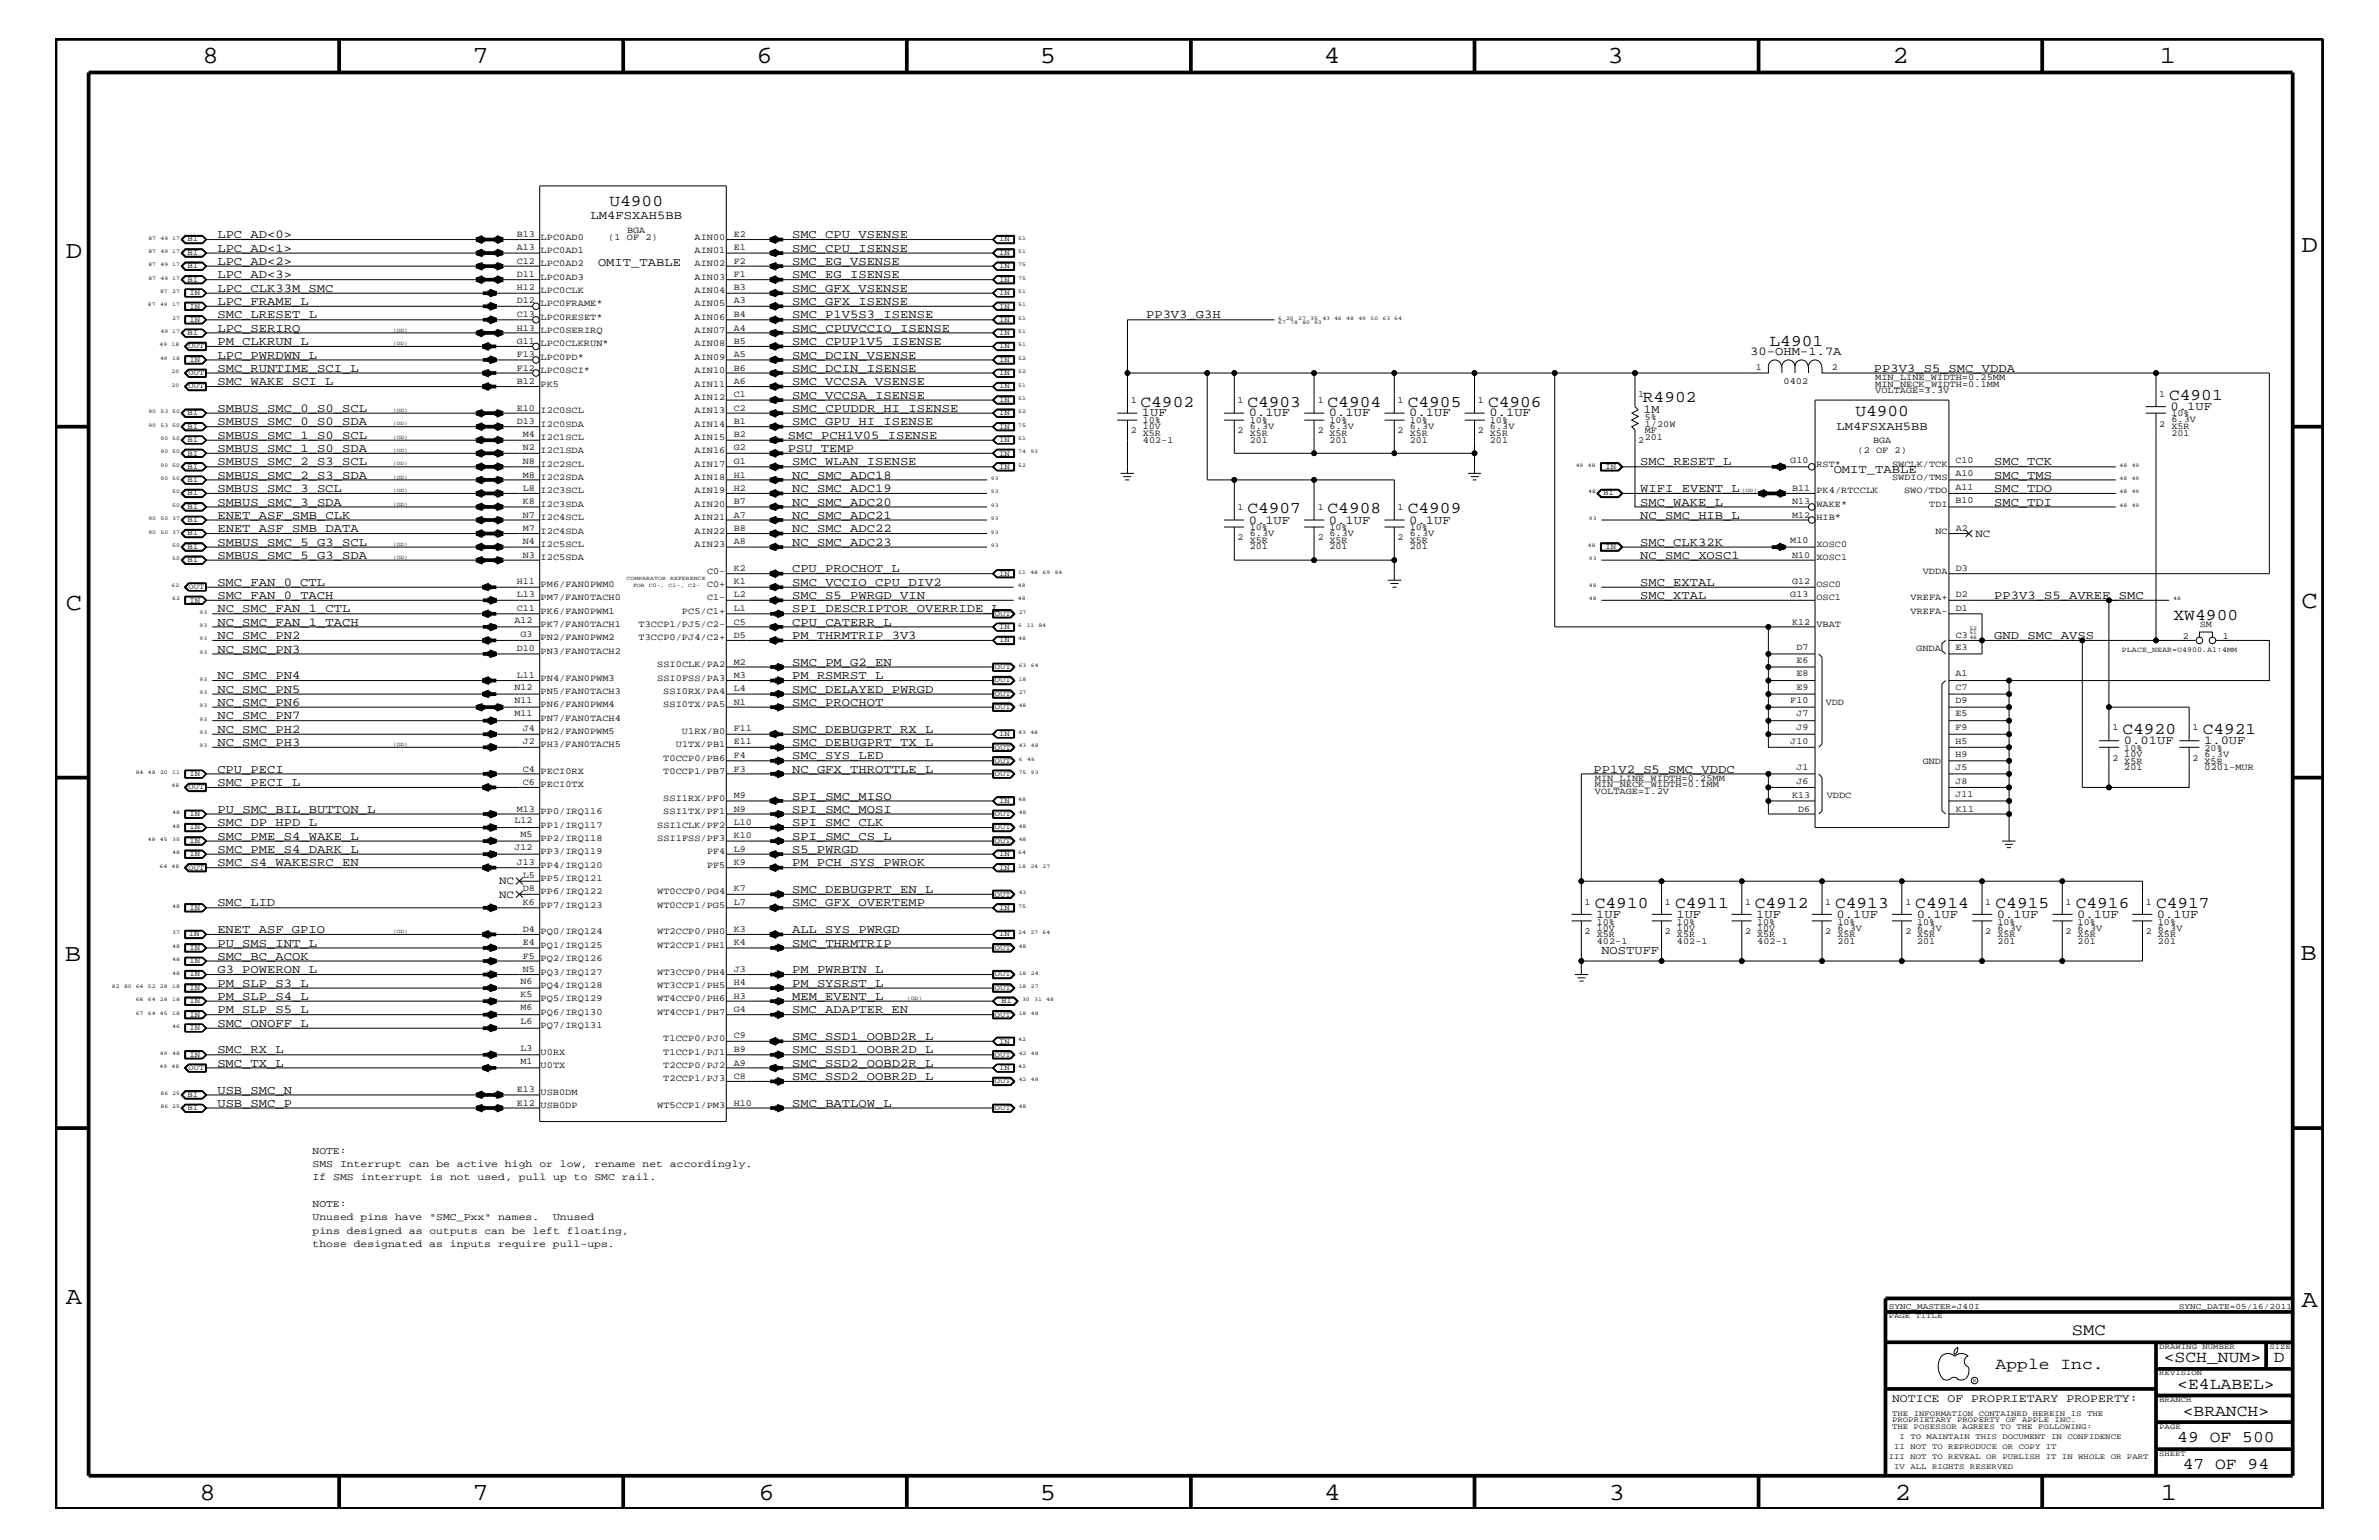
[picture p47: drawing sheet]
<svg xmlns="http://www.w3.org/2000/svg" width="432mm" height="279mm" viewBox="0 0 432 279" stroke-linecap="round" stroke-linejoin="round" font-family="sans-serif">
<defs><g id="words">
<g font-size="4.5">
<text x="36.7" y="11.5">8</text>
<text x="85.8" y="11.5">7</text>
<text x="137.3" y="11.5">6</text>
<text x="188.7" y="11.5">5</text>
<text x="240.3" y="11.5">4</text>
<text x="291.8" y="11.5">3</text>
<text x="343.5" y="11.5">2</text>
<text x="392" y="11.5">1</text>
<text x="11.9" y="46.8">D</text>
<text x="417.7" y="45.7">D</text>
<text x="11.9" y="110.6">C</text>
<text x="417.7" y="110.3">C</text>
<text x="11.8" y="174.3">B</text>
<text x="417.6" y="174.2">B</text>
<text x="11.9" y="236.7">A</text>
<text x="417.7" y="237.1">A</text>
<text x="36.2" y="272.1">8</text>
<text x="85.8" y="272.1">7</text>
<text x="137.7" y="272.1">6</text>
<text x="188.7" y="272.1">5</text>
<text x="240.4" y="272.1">4</text>
<text x="292" y="272.1">3</text>
<text x="343.9" y="272.1">2</text>
<text x="392.2" y="272.1">1</text>
</g>
<g font-size="3">
<text x="110.6" y="37.4">U4900</text>
<text x="321.2" y="62.8">L4901</text>
<text x="207" y="73.8">C4902</text>
<text x="226.4" y="73.8">C4903</text>
<text x="241" y="73.8">C4904</text>
<text x="255.5" y="73.8">C4905</text>
<text x="270.1" y="73.8">C4906</text>
<text x="298.2" y="73">R4902</text>
<text x="336.8" y="75.6">U4900</text>
<text x="393.7" y="72.6">C4901</text>
<text x="226.4" y="93.2">C4907</text>
<text x="241" y="93.2">C4908</text>
<text x="255.5" y="93.2">C4909</text>
<text x="394.5" y="112.5">XW4900</text>
<text x="385.2" y="133.2">C4920</text>
<text x="399.8" y="133.2">C4921</text>
<text x="289.5" y="164.7">C4910</text>
<text x="304" y="164.7">C4911</text>
<text x="318.5" y="164.7">C4912</text>
<text x="333.1" y="164.7">C4913</text>
<text x="347.6" y="164.7">C4914</text>
<text x="362.2" y="164.7">C4915</text>
<text x="376.8" y="164.7">C4916</text>
<text x="391.3" y="164.7">C4917</text>
<text x="376" y="242.3">SMC</text>
<text x="362.2" y="248.4">Apple Inc.</text>
<text x="392.7" y="247.1">&lt;SCH_NUM&gt;</text>
<text x="395.2" y="252">&lt;E4LABEL&gt;</text>
<text x="412.7" y="247.1">D</text>
<text x="396.2" y="256.8">&lt;BRANCH&gt;</text>
<text x="395.2" y="261.6">49 OF 500</text>
<text x="396.2" y="266.6">47 OF 94</text>
</g>
<g font-size="2.2">
<text x="107.2" y="39.8">LM4FSXAH5BB</text>
<text x="39.5" y="43.2">LPC_AD&lt;0&gt;</text>
<text x="39.5" y="45.7">LPC_AD&lt;1&gt;</text>
<text x="143.8" y="45.7">SMC_CPU_ISENSE</text>
<text x="143.8" y="43.2">SMC_CPU_VSENSE</text>
<text x="39.5" y="48">LPC_AD&lt;2&gt;</text>
<text x="39.5" y="50.5">LPC_AD&lt;3&gt;</text>
<text x="39.5" y="52.9">LPC_CLK33M_SMC</text>
<text x="108.5" y="48.3">OMIT_TABLE</text>
<text x="143.8" y="48">SMC_EG_VSENSE</text>
<text x="143.8" y="50.5">SMC_EG_ISENSE</text>
<text x="143.8" y="52.9">SMC_GFX_VSENSE</text>
<text x="39.5" y="55.3">LPC_FRAME_L</text>
<text x="39.5" y="57.8">SMC_LRESET_L</text>
<text x="143.8" y="57.8">SMC_P1V5S3_ISENSE</text>
<text x="143.8" y="55.3">SMC_GFX_ISENSE</text>
<text x="208" y="57.8">PP3V3_G3H</text>
<text x="39.5" y="60.2">LPC_SERIRQ</text>
<text x="39.5" y="62.6">PM_CLKRUN_L</text>
<text x="39.5" y="65.1">LPC_PWRDWN_L</text>
<text x="143.8" y="62.6">SMC_CPUP1V5_ISENSE</text>
<text x="143.8" y="65.1">SMC_DCIN_VSENSE</text>
<text x="143.8" y="60.2">SMC_CPUVCCIO_ISENSE</text>
<text x="317.7" y="64.5">30-OHM-1.7A</text>
<text x="39.5" y="69.9">SMC_WAKE_SCI_L</text>
<text x="39.5" y="67.5">SMC_RUNTIME_SCI_L</text>
<text x="143.8" y="69.9">SMC_VCCSA_VSENSE</text>
<text x="143.8" y="67.5">SMC_DCIN_ISENSE</text>
<text x="340.1" y="67.5">PP3V3_S5_SMC_VDDA</text>
<text x="39.5" y="74.7">SMBUS_SMC_0_S0_SCL</text>
<text x="39.5" y="77.2">SMBUS_SMC_0_S0_SDA</text>
<text x="143.8" y="77.2">SMC_GPU_HI_ISENSE</text>
<text x="143.8" y="74.7">SMC_CPUDDR_HI_ISENSE</text>
<text x="143.8" y="72.3">SMC_VCCSA_ISENSE</text>
<text x="207.3" y="75.6">1UF</text>
<text x="226.7" y="75.6">0.1UF</text>
<text x="241.2" y="75.6">0.1UF</text>
<text x="255.8" y="75.6">0.1UF</text>
<text x="270.3" y="75.6">0.1UF</text>
<text x="298.3" y="74.9">1M</text>
<text x="394" y="74.4">0.1UF</text>
<text x="39.5" y="79.6">SMBUS_SMC_1_S0_SCL</text>
<text x="39.5" y="82">SMBUS_SMC_1_S0_SDA</text>
<text x="143" y="79.6">SMC_PCH1V05_ISENSE</text>
<text x="143" y="82">PSU_TEMP</text>
<text x="333.3" y="78">LM4FSXAH5BB</text>
<text x="39.5" y="84.4">SMBUS_SMC_2_S3_SCL</text>
<text x="39.5" y="86.9">SMBUS_SMC_2_S3_SDA</text>
<text x="39.5" y="89.3">SMBUS_SMC_3_SCL</text>
<text x="143.8" y="84.4">SMC_WLAN_ISENSE</text>
<text x="143.8" y="86.9">NC_SMC_ADC18</text>
<text x="143.8" y="89.3">NC_SMC_ADC19</text>
<text x="297.7" y="89.3">WIFI_EVENT_L</text>
<text x="297.7" y="84.4">SMC_RESET_L</text>
<text x="332.8" y="85.9">OMIT_TABLE</text>
<text x="361.9" y="86.9">SMC_TMS</text>
<text x="361.9" y="89.3">SMC_TDO</text>
<text x="361.9" y="84.4">SMC_TCK</text>
<text x="39.5" y="91.7">SMBUS_SMC_3_SDA</text>
<text x="39.5" y="94.2">ENET_ASF_SMB_CLK</text>
<text x="143.8" y="94.2">NC_SMC_ADC21</text>
<text x="143.8" y="91.7">NC_SMC_ADC20</text>
<text x="226.7" y="95">0.1UF</text>
<text x="241.2" y="95">0.1UF</text>
<text x="255.8" y="95">0.1UF</text>
<text x="297.7" y="91.7">SMC_WAKE_L</text>
<text x="297.7" y="94.2">NC_SMC_HIB_L</text>
<text x="361.9" y="91.7">SMC_TDI</text>
<text x="39.5" y="99">SMBUS_SMC_5_G3_SCL</text>
<text x="39.5" y="101.4">SMBUS_SMC_5_G3_SDA</text>
<text x="39.5" y="96.5">ENET_ASF_SMB_DATA</text>
<text x="143.8" y="96.5">NC_SMC_ADC22</text>
<text x="143.8" y="99">NC_SMC_ADC23</text>
<text x="297.7" y="101.4">NC_SMC_XOSC1</text>
<text x="297.7" y="99">SMC_CLK32K</text>
<text x="39.5" y="106.3">SMC_FAN_0_CTL</text>
<text x="143.8" y="106.3">SMC_VCCIO_CPU_DIV2</text>
<text x="143.8" y="103.8">CPU_PROCHOT_L</text>
<text x="297.7" y="106.3">SMC_EXTAL</text>
<text x="39.5" y="108.7">SMC_FAN_0_TACH</text>
<text x="39.5" y="113.6">NC_SMC_FAN_1_TACH</text>
<text x="39.5" y="111.1">NC_SMC_FAN_1_CTL</text>
<text x="143.8" y="108.7">SMC_S5_PWRGD_VIN</text>
<text x="143.8" y="113.6">CPU_CATERR_L</text>
<text x="143.8" y="111.1">SPI_DESCRIPTOR_OVERRIDE_L</text>
<text x="297.7" y="108.7">SMC_XTAL</text>
<text x="361.9" y="108.7">PP3V3_S5_AVREF_SMC</text>
<text x="39.5" y="118.4">NC_SMC_PN3</text>
<text x="39.5" y="115.9">NC_SMC_PN2</text>
<text x="143.8" y="115.9">PM_THRMTRIP_3V3</text>
<text x="361.9" y="115.9">GND_SMC_AVSS</text>
<text x="39.5" y="123.2">NC_SMC_PN4</text>
<text x="39.5" y="125.7">NC_SMC_PN5</text>
<text x="143.8" y="120.8">SMC_PM_G2_EN</text>
<text x="143.8" y="125.7">SMC_DELAYED_PWRGD</text>
<text x="143.8" y="123.2">PM_RSMRST_L</text>
<text x="39.5" y="128">NC_SMC_PN6</text>
<text x="39.5" y="130.5">NC_SMC_PN7</text>
<text x="143.8" y="128">SMC_PROCHOT</text>
<text x="39.5" y="133">NC_SMC_PH2</text>
<text x="39.5" y="135.3">NC_SMC_PH3</text>
<text x="143.8" y="137.8">SMC_SYS_LED</text>
<text x="143.8" y="135.3">SMC_DEBUGPRT_TX_L</text>
<text x="143.8" y="133">SMC_DEBUGPRT_RX_L</text>
<text x="385.5" y="135">0.01UF</text>
<text x="400" y="135">1.0UF</text>
<text x="39.5" y="140.2">CPU_PECI</text>
<text x="39.5" y="142.6">SMC_PECI_L</text>
<text x="143.8" y="140.2">NC_GFX_THROTTLE_L</text>
<text x="289.2" y="140.2">PP1V2_S5_SMC_VDDC</text>
<text x="39.5" y="149.9">SMC_DP_HPD_L</text>
<text x="39.5" y="147.5">PU_SMC_BIL_BUTTON_L</text>
<text x="143.8" y="145.1">SPI_SMC_MISO</text>
<text x="143.8" y="147.5">SPI_SMC_MOSI</text>
<text x="143.8" y="149.9">SPI_SMC_CLK</text>
<text x="39.5" y="154.7">SMC_PME_S4_DARK_L</text>
<text x="39.5" y="152.3">SMC_PME_S4_WAKE_L</text>
<text x="143.8" y="152.3">SPI_SMC_CS_L</text>
<text x="143.8" y="154.7">S5_PWRGD</text>
<text x="39.5" y="157.2">SMC_S4_WAKESRC_EN</text>
<text x="143.8" y="162">SMC_DEBUGPRT_EN_L</text>
<text x="143.8" y="157.2">PM_PCH_SYS_PWROK</text>
<text x="39.5" y="164.5">SMC_LID</text>
<text x="143.8" y="164.5">SMC_GFX_OVERTEMP</text>
<text x="289.7" y="166.5">1UF</text>
<text x="304.3" y="166.5">1UF</text>
<text x="318.8" y="166.5">1UF</text>
<text x="333.3" y="166.5">0.1UF</text>
<text x="347.9" y="166.5">0.1UF</text>
<text x="362.5" y="166.5">0.1UF</text>
<text x="377" y="166.5">0.1UF</text>
<text x="391.5" y="166.5">0.1UF</text>
<text x="39.5" y="171.7">PU_SMS_INT_L</text>
<text x="39.5" y="169.3">ENET_ASF_GPIO</text>
<text x="143.8" y="169.3">ALL_SYS_PWRGD</text>
<text x="143.8" y="171.7">SMC_THRMTRIP</text>
<text x="290.7" y="173.2">NOSTUFF</text>
<text x="39.5" y="176.6">G3_POWERON_L</text>
<text x="39.5" y="174.2">SMC_BC_ACOK</text>
<text x="39.5" y="179">PM_SLP_S3_L</text>
<text x="143.8" y="179">PM_SYSRST_L</text>
<text x="143.8" y="176.6">PM_PWRBTN_L</text>
<text x="39.5" y="183.8">PM_SLP_S5_L</text>
<text x="39.5" y="181.4">PM_SLP_S4_L</text>
<text x="143.8" y="183.8">SMC_ADAPTER_EN</text>
<text x="143.8" y="181.4">MEM_EVENT_L</text>
<text x="39.5" y="186.3">SMC_ONOFF_L</text>
<text x="39.5" y="191.1">SMC_RX_L</text>
<text x="143.8" y="191.1">SMC_SSD1_OOBR2D_L</text>
<text x="143.8" y="188.7">SMC_SSD1_OOBD2R_L</text>
<text x="39.5" y="193.6">SMC_TX_L</text>
<text x="143.8" y="193.6">SMC_SSD2_OOBD2R_L</text>
<text x="143.8" y="195.9">SMC_SSD2_OOBR2D_L</text>
<text x="39.5" y="200.9">USB_SMC_P</text>
<text x="39.5" y="198.4">USB_SMC_N</text>
<text x="143.8" y="200.9">SMC_BATLOW_L</text>
</g>
<text font-size="2.1" x="343.4" y="254.4">NOTICE OF PROPRIETARY PROPERTY:</text>
<g font-size="2">
<text x="358.6" y="97.4">NC</text>
<text x="90.6" y="160.5">NC</text>
<text x="90.6" y="162.8">NC</text>
</g>
<g font-size="1.9">
<text x="56.7" y="209.3">NOTE:</text>
<text x="56.7" y="211.7">SMS Interrupt can be active high or low, rename net accordingly.</text>
<text x="56.7" y="214.2">If SMS interrupt is not used, pull up to SMC rail.</text>
<text x="56.7" y="221.4">Unused pins have &quot;SMC_Pxx&quot; names.</text>
<text x="56.7" y="219">NOTE:</text>
<text x="100.4" y="221.4">Unused</text>
<text x="56.7" y="223.9">pins designed as outputs can be left floating,</text>
<text x="56.7" y="226.3">those designated as inputs require pull-ups.</text>
</g>
<g font-size="1.7">
<text x="93.8" y="47.9">C12</text>
<text x="93.8" y="45.4">A13</text>
<text x="93.8" y="43">B13</text>
<text x="98.1" y="45.9">LPC0AD1</text>
<text x="98.1" y="43.5">LPC0AD0</text>
<text x="110.4" y="43.5">(1 OF 2)</text>
<text x="113.8" y="42.3">BGA</text>
<text x="126.1" y="45.9">AIN01</text>
<text x="126.1" y="43.5">AIN00</text>
<text x="133.2" y="47.9">F2</text>
<text x="133.2" y="45.4">E1</text>
<text x="133.2" y="43">E2</text>
<text x="93.8" y="52.7">H12</text>
<text x="93.8" y="50.2">D11</text>
<text x="98.1" y="50.7">LPC0AD3</text>
<text x="98.1" y="53.2">LPC0CLK</text>
<text x="98.1" y="48.3">LPC0AD2</text>
<text x="126.1" y="53.2">AIN04</text>
<text x="126.1" y="50.7">AIN03</text>
<text x="126.1" y="48.3">AIN02</text>
<text x="133.2" y="52.7">B3</text>
<text x="133.2" y="50.2">F1</text>
<text x="93.8" y="60">H13</text>
<text x="93.8" y="57.5">C13</text>
<text x="93.8" y="55.1">D12</text>
<text x="98.1" y="55.6">LPC0FRAME*</text>
<text x="98.1" y="58">LPC0RESET*</text>
<text x="126.1" y="55.6">AIN05</text>
<text x="126.1" y="58">AIN06</text>
<text x="133.2" y="60">A4</text>
<text x="133.2" y="57.5">B4</text>
<text x="133.2" y="55.1">A3</text>
<text x="93.8" y="64.8">F13</text>
<text x="93.8" y="62.3">G11</text>
<text x="98.1" y="62.9">LPC0CLKRUN*</text>
<text x="98.1" y="65.3">LPC0PD*</text>
<text x="98.1" y="60.4">LPC0SERIRQ</text>
<text x="126.1" y="62.9">AIN08</text>
<text x="126.1" y="60.4">AIN07</text>
<text x="126.1" y="65.3">AIN09</text>
<text x="133.2" y="64.8">A5</text>
<text x="133.2" y="62.3">B5</text>
<text x="93.8" y="69.6">B12</text>
<text x="93.8" y="67.3">F12</text>
<text x="98.1" y="70.1">PK5</text>
<text x="98.1" y="67.7">LPC0SCI*</text>
<text x="126.1" y="70.1">AIN11</text>
<text x="126.1" y="67.7">AIN10</text>
<text x="133.2" y="69.6">A6</text>
<text x="133.2" y="67.3">B6</text>
<text x="297.3" y="72">1</text>
<text x="318.7" y="67.1">1</text>
<text x="323.7" y="69.6">0402</text>
<text x="332.5" y="67.1">2</text>
<text x="340.4" y="68.9">MIN_LINE_WIDTH=0.25MM</text>
<text x="340.4" y="71.3">VOLTAGE=3.3V</text>
<text x="340.4" y="70.1">MIN_NECK_WIDTH=0.1MM</text>
<text x="391.9" y="72">1</text>
<text x="93.8" y="76.9">D13</text>
<text x="93.8" y="74.5">E10</text>
<text x="98.1" y="77.4">I2C0SDA</text>
<text x="98.1" y="75">I2C0SCL</text>
<text x="126.1" y="75">AIN13</text>
<text x="126.1" y="77.4">AIN14</text>
<text x="126.1" y="72.6">AIN12</text>
<text x="133.2" y="76.9">B1</text>
<text x="133.2" y="74.5">C2</text>
<text x="133.2" y="72.1">C1</text>
<text x="205.2" y="73.2">1</text>
<text x="207.4" y="77.9">10V</text>
<text x="207.4" y="76.8">10%</text>
<text x="224.6" y="73.2">1</text>
<text x="226.8" y="77.9">6.3V</text>
<text x="226.8" y="76.8">10%</text>
<text x="239.2" y="73.2">1</text>
<text x="241.3" y="77.9">6.3V</text>
<text x="241.3" y="76.8">10%</text>
<text x="253.7" y="73.2">1</text>
<text x="255.9" y="77.9">6.3V</text>
<text x="255.9" y="76.8">10%</text>
<text x="268.2" y="73.2">1</text>
<text x="270.4" y="77.9">6.3V</text>
<text x="270.4" y="76.8">10%</text>
<text x="298.5" y="77.4">1/20W</text>
<text x="298.5" y="76.2">5%</text>
<text x="391.9" y="77.4">2</text>
<text x="394.1" y="77.9">X5R</text>
<text x="394.1" y="76.7">6.3V</text>
<text x="394.1" y="75.6">10%</text>
<text x="94.9" y="81.7">N2</text>
<text x="94.9" y="79.4">M4</text>
<text x="98.1" y="79.9">I2C1SCL</text>
<text x="98.1" y="82.2">I2C1SDA</text>
<text x="126.1" y="79.9">AIN15</text>
<text x="126.1" y="82.2">AIN16</text>
<text x="133.2" y="81.7">G2</text>
<text x="133.2" y="79.4">B2</text>
<text x="205.2" y="78.6">2</text>
<text x="207.4" y="79.1">X5R</text>
<text x="207.4" y="80.3">402-1</text>
<text x="224.6" y="78.6">2</text>
<text x="226.8" y="80.3">201</text>
<text x="226.8" y="79.1">X5R</text>
<text x="239.2" y="78.6">2</text>
<text x="241.3" y="80.3">201</text>
<text x="241.3" y="79.1">X5R</text>
<text x="253.7" y="78.6">2</text>
<text x="255.9" y="80.3">201</text>
<text x="255.9" y="79.1">X5R</text>
<text x="268.2" y="78.6">2</text>
<text x="270.4" y="80.3">201</text>
<text x="270.4" y="79.1">X5R</text>
<text x="297.3" y="80.5">2</text>
<text x="298.5" y="79.9">201</text>
<text x="298.5" y="78.6">MF</text>
<text x="325" y="83.9">G10</text>
<text x="337.1" y="82.2">(2 OF 2)</text>
<text x="340" y="80.5">BGA</text>
<text x="354.9" y="83.9">C10</text>
<text x="394.1" y="79.1">201</text>
<text x="94.9" y="89">L8</text>
<text x="94.9" y="86.6">M8</text>
<text x="94.9" y="84.2">N8</text>
<text x="98.1" y="87.1">I2C2SDA</text>
<text x="98.1" y="89.5">I2C3SCL</text>
<text x="98.1" y="84.7">I2C2SCL</text>
<text x="126.1" y="84.7">AIN17</text>
<text x="126.1" y="87.1">AIN18</text>
<text x="126.1" y="89.5">AIN19</text>
<text x="133.2" y="89">H2</text>
<text x="133.2" y="86.6">H1</text>
<text x="133.2" y="84.2">G1</text>
<text x="325.3" y="89">B11</text>
<text x="329.7" y="84.7">RST*</text>
<text x="329.7" y="89.5">PK4/RTCCLK</text>
<text x="343.4" y="84.7">SWCLK/TCK</text>
<text x="343.4" y="87.1">SWDIO/TMS</text>
<text x="345.6" y="89.5">SWO/TDO</text>
<text x="354.9" y="88.8">A11</text>
<text x="354.9" y="86.4">A10</text>
<text x="94.9" y="91.5">K8</text>
<text x="94.9" y="93.9">N7</text>
<text x="98.1" y="92">I2C3SDA</text>
<text x="98.1" y="94.3">I2C4SCL</text>
<text x="126.1" y="94.3">AIN21</text>
<text x="126.1" y="92">AIN20</text>
<text x="133.2" y="93.9">A7</text>
<text x="133.2" y="91.5">B7</text>
<text x="224.6" y="92.6">1</text>
<text x="239.2" y="92.6">1</text>
<text x="253.7" y="92.6">1</text>
<text x="325.3" y="91.5">N13</text>
<text x="325.3" y="93.9">M12</text>
<text x="329.7" y="94.3">HIB*</text>
<text x="329.7" y="92">WAKE*</text>
<text x="350.2" y="92">TDI</text>
<text x="354.9" y="91.2">B10</text>
<text x="94.9" y="101.2">N3</text>
<text x="94.9" y="98.7">N4</text>
<text x="94.9" y="96.3">M7</text>
<text x="98.1" y="96.8">I2C4SDA</text>
<text x="98.1" y="101.6">I2C5SDA</text>
<text x="98.1" y="99.3">I2C5SCL</text>
<text x="126.1" y="99.3">AIN23</text>
<text x="126.1" y="96.8">AIN22</text>
<text x="133.2" y="98.7">A8</text>
<text x="133.2" y="96.3">B8</text>
<text x="224.6" y="98">2</text>
<text x="226.8" y="99.7">201</text>
<text x="226.8" y="98.5">X5R</text>
<text x="226.8" y="97.3">6.3V</text>
<text x="226.8" y="96.2">10%</text>
<text x="239.2" y="98">2</text>
<text x="241.3" y="99.7">201</text>
<text x="241.3" y="98.5">X5R</text>
<text x="241.3" y="97.3">6.3V</text>
<text x="241.3" y="96.2">10%</text>
<text x="253.7" y="98">2</text>
<text x="255.9" y="99.7">201</text>
<text x="255.9" y="98.5">X5R</text>
<text x="255.9" y="97.3">6.3V</text>
<text x="255.9" y="96.2">10%</text>
<text x="325" y="98.5">M10</text>
<text x="325.3" y="101.2">N10</text>
<text x="329.7" y="99.3">XOSC0</text>
<text x="329.7" y="101.6">XOSC1</text>
<text x="351.3" y="96.8">NC</text>
<text x="355" y="96.3">A2</text>
<text x="93.8" y="106">H11</text>
<text x="98.1" y="106.5">PM6/FAN0PWM0</text>
<text x="128.4" y="104.1">C0-</text>
<text x="128.4" y="106.5">C0+</text>
<text x="133.2" y="106">K1</text>
<text x="133.2" y="103.6">K2</text>
<text x="325.3" y="106">G12</text>
<text x="329.7" y="106.5">OSC0</text>
<text x="349" y="104.1">VDDA</text>
<text x="355" y="103.6">D3</text>
<text x="93.4" y="113.1">A12</text>
<text x="93.8" y="108.4">L13</text>
<text x="93.8" y="110.9">C11</text>
<text x="98.1" y="108.9">PM7/FAN0TACH0</text>
<text x="98.1" y="113.7">PK7/FAN0TACH1</text>
<text x="98.1" y="111.4">PK6/FAN0PWM1</text>
<text x="115.9" y="113.7">T3CCP1/PJ5/C2-</text>
<text x="123.8" y="111.4">PC5/C1+</text>
<text x="128.4" y="108.9">C1-</text>
<text x="133.2" y="110.9">L1</text>
<text x="133.2" y="108.4">L2</text>
<text x="133.2" y="113.3">C5</text>
<text x="325" y="108.2">G13</text>
<text x="325.3" y="113.3">K12</text>
<text x="329.7" y="108.9">OSC1</text>
<text x="329.7" y="113.7">VBAT</text>
<text x="346.8" y="111.4">VREFA-</text>
<text x="346.8" y="108.9">VREFA+</text>
<text x="355" y="108.4">D2</text>
<text x="355" y="110.9">D1</text>
<text x="399.3" y="113.7">SM</text>
<text x="93.8" y="118.1">D10</text>
<text x="94.5" y="115.5">G3</text>
<text x="98.1" y="118.6">PN3/FAN0TACH2</text>
<text x="98.1" y="116.2">PN2/FAN0PWM2</text>
<text x="115.9" y="116.2">T3CCP0/PJ4/C2+</text>
<text x="133.2" y="115.7">D5</text>
<text x="326.1" y="117.9">D7</text>
<text x="347.8" y="118.1">GNDA</text>
<text x="354.9" y="117.9">E3</text>
<text x="355" y="115.7">C3</text>
<text x="396.2" y="115.9">2</text>
<text x="403.5" y="115.9">1</text>
<text x="93.4" y="125.2">N12</text>
<text x="93.8" y="123">L11</text>
<text x="98.1" y="123.5">PN4/FAN0PWM3</text>
<text x="98.1" y="125.9">PN5/FAN0TACH3</text>
<text x="119.3" y="121">SSI0CLK/PA2</text>
<text x="119.3" y="123.5">SSI0FSS/PA3</text>
<text x="120.4" y="125.9">SSI0RX/PA4</text>
<text x="133.2" y="125.4">L4</text>
<text x="133.2" y="123">M3</text>
<text x="133.2" y="120.6">M2</text>
<text x="326.1" y="125.2">E9</text>
<text x="326.1" y="122.7">E8</text>
<text x="326.1" y="120.3">E6</text>
<text x="354.9" y="125.2">C7</text>
<text x="354.9" y="122.7">A1</text>
<text x="93.4" y="130">M11</text>
<text x="93.4" y="127.6">N11</text>
<text x="98.1" y="130.8">PN7/FAN0TACH4</text>
<text x="98.1" y="128.3">PN6/FAN0PWM4</text>
<text x="120.4" y="128.3">SSI0TX/PA5</text>
<text x="133.2" y="127.9">N1</text>
<text x="325" y="127.6">F10</text>
<text x="326.1" y="130">J7</text>
<text x="331.4" y="128">VDD</text>
<text x="354.9" y="130">E5</text>
<text x="354.9" y="127.6">D9</text>
<text x="94.9" y="135.1">J2</text>
<text x="94.9" y="132.7">J4</text>
<text x="98.1" y="135.6">PH3/FAN0TACH5</text>
<text x="98.1" y="133.2">PH2/FAN0PWM5</text>
<text x="122.7" y="135.6">U1TX/PB1</text>
<text x="123.8" y="133.2">U1RX/B0</text>
<text x="133.2" y="135.1">E11</text>
<text x="133.2" y="132.7">F11</text>
<text x="133.2" y="137.5">F4</text>
<text x="325" y="134.9">J10</text>
<text x="326.1" y="132.4">J9</text>
<text x="354.9" y="137.3">H9</text>
<text x="354.9" y="134.9">H5</text>
<text x="354.9" y="132.4">F9</text>
<text x="383.5" y="132.5">1</text>
<text x="385.6" y="137.3">10V</text>
<text x="385.6" y="136.2">10%</text>
<text x="397.9" y="132.5">1</text>
<text x="400.1" y="136.2">20%</text>
<text x="400.1" y="137.3">6.3V</text>
<text x="94.9" y="142.4">C6</text>
<text x="94.9" y="140">C4</text>
<text x="98.1" y="140.4">PECI0RX</text>
<text x="98.1" y="142.9">PECI0TX</text>
<text x="120.4" y="140.4">T0CCP1/PB7</text>
<text x="120.4" y="138">T0CCP0/PB6</text>
<text x="133.2" y="140">F3</text>
<text x="289.5" y="142.9">MIN_NECK_WIDTH=0.1MM</text>
<text x="289.5" y="141.7">MIN_LINE_WIDTH=0.25MM</text>
<text x="326.1" y="142.2">J6</text>
<text x="326.1" y="139.7">J1</text>
<text x="349" y="138.6">GND</text>
<text x="354.9" y="142.2">J8</text>
<text x="354.9" y="139.7">J5</text>
<text x="383.5" y="138">2</text>
<text x="385.6" y="139.7">201</text>
<text x="385.6" y="138.5">X5R</text>
<text x="397.9" y="138">2</text>
<text x="400.1" y="138.5">X5R</text>
<text x="400.1" y="139.7">0201-MUR</text>
<text x="93.4" y="149.4">L12</text>
<text x="93.8" y="147.3">M13</text>
<text x="98.1" y="147.7">PP0/IRQ116</text>
<text x="120.4" y="145.3">SSI1RX/PF0</text>
<text x="120.4" y="147.7">SSI1TX/PF1</text>
<text x="133.2" y="149.6">L10</text>
<text x="133.2" y="147.3">N9</text>
<text x="133.2" y="144.8">M9</text>
<text x="289.5" y="144">VOLTAGE=1.2V</text>
<text x="325.3" y="144.8">K13</text>
<text x="326.4" y="147.3">D6</text>
<text x="331.6" y="144.7">VDDC</text>
<text x="354.9" y="144.6">J11</text>
<text x="355" y="147.3">K11</text>
<text x="93.4" y="154.3">J12</text>
<text x="94.5" y="151.8">M5</text>
<text x="98.1" y="155">PP3/IRQ119</text>
<text x="98.1" y="150.1">PP1/IRQ117</text>
<text x="98.1" y="152.6">PP2/IRQ118</text>
<text x="119.3" y="152.6">SSI1FSS/PF3</text>
<text x="119.3" y="150.1">SSI1CLK/PF2</text>
<text x="128.4" y="155">PF4</text>
<text x="133.2" y="152.1">K10</text>
<text x="133.2" y="154.5">L9</text>
<text x="93.8" y="156.9">J13</text>
<text x="94.9" y="161.7">D8</text>
<text x="94.9" y="159.4">L5</text>
<text x="98.1" y="159.9">PP5/IRQ121</text>
<text x="98.1" y="157.4">PP4/IRQ120</text>
<text x="128.4" y="157.4">PF5</text>
<text x="133.2" y="156.9">K9</text>
<text x="133.2" y="161.7">K7</text>
<text x="94.9" y="164.2">K6</text>
<text x="98.1" y="162.2">PP6/IRQ122</text>
<text x="98.1" y="164.7">PP7/IRQ123</text>
<text x="119.3" y="162.2">WT0CCP0/PG4</text>
<text x="119.3" y="164.7">WT0CCP1/PG5</text>
<text x="133.2" y="164.2">L7</text>
<text x="287.6" y="164.1">1</text>
<text x="289.8" y="167.8">10%</text>
<text x="302.2" y="164.1">1</text>
<text x="304.4" y="167.8">10%</text>
<text x="316.7" y="164.1">1</text>
<text x="318.9" y="167.8">10%</text>
<text x="331.3" y="164.1">1</text>
<text x="333.5" y="167.8">10%</text>
<text x="345.9" y="164.1">1</text>
<text x="348" y="167.8">10%</text>
<text x="360.3" y="164.1">1</text>
<text x="362.5" y="167.8">10%</text>
<text x="374.9" y="164.1">1</text>
<text x="377.1" y="167.8">10%</text>
<text x="389.5" y="164.1">1</text>
<text x="391.7" y="167.8">10%</text>
<text x="94.9" y="173.9">F5</text>
<text x="94.9" y="171.5">E4</text>
<text x="94.9" y="169">D4</text>
<text x="98.1" y="169.5">PQ0/IRQ124</text>
<text x="98.1" y="172">PQ1/IRQ125</text>
<text x="119.3" y="169.5">WT2CCP0/PH0</text>
<text x="119.3" y="172">WT2CCP1/PH1</text>
<text x="133.2" y="171.5">K4</text>
<text x="133.2" y="169">K3</text>
<text x="287.6" y="169.5">2</text>
<text x="289.8" y="168.9">10V</text>
<text x="289.8" y="170">X5R</text>
<text x="289.8" y="171.2">402-1</text>
<text x="302.2" y="169.5">2</text>
<text x="304.4" y="168.9">10V</text>
<text x="304.4" y="170">X5R</text>
<text x="304.4" y="171.2">402-1</text>
<text x="316.7" y="169.5">2</text>
<text x="318.9" y="168.9">10V</text>
<text x="318.9" y="170">X5R</text>
<text x="318.9" y="171.2">402-1</text>
<text x="331.3" y="169.5">2</text>
<text x="333.5" y="171.2">201</text>
<text x="333.5" y="170">X5R</text>
<text x="333.5" y="168.9">6.3V</text>
<text x="345.9" y="169.5">2</text>
<text x="348" y="171.2">201</text>
<text x="348" y="170">X5R</text>
<text x="348" y="168.9">6.3V</text>
<text x="360.3" y="169.5">2</text>
<text x="362.5" y="171.2">201</text>
<text x="362.5" y="170">X5R</text>
<text x="362.5" y="168.9">6.3V</text>
<text x="374.9" y="169.5">2</text>
<text x="377.1" y="171.2">201</text>
<text x="377.1" y="170">X5R</text>
<text x="377.1" y="168.9">6.3V</text>
<text x="389.5" y="169.5">2</text>
<text x="391.7" y="171.2">201</text>
<text x="391.7" y="170">X5R</text>
<text x="391.7" y="168.9">6.3V</text>
<text x="94.5" y="178.5">N6</text>
<text x="94.9" y="176.3">N5</text>
<text x="98.1" y="174.4">PQ2/IRQ126</text>
<text x="98.1" y="176.8">PQ3/IRQ127</text>
<text x="98.1" y="179.3">PQ4/IRQ128</text>
<text x="119.3" y="179.3">WT3CCP1/PH5</text>
<text x="119.3" y="176.8">WT3CCP0/PH4</text>
<text x="133.2" y="178.8">H4</text>
<text x="133.2" y="176.3">J3</text>
<text x="94.5" y="185.8">L6</text>
<text x="94.5" y="183.3">M6</text>
<text x="94.5" y="181">K5</text>
<text x="98.1" y="181.6">PQ5/IRQ129</text>
<text x="98.1" y="184.1">PQ6/IRQ130</text>
<text x="119.3" y="184.1">WT4CCP1/PH7</text>
<text x="119.3" y="181.6">WT4CCP0/PH6</text>
<text x="133.2" y="183.6">G4</text>
<text x="133.2" y="181.2">H3</text>
<text x="94.5" y="190.6">L3</text>
<text x="98.1" y="186.5">PQ7/IRQ131</text>
<text x="98.1" y="191.4">U0RX</text>
<text x="120.4" y="191.4">T1CCP1/PJ1</text>
<text x="120.4" y="188.9">T1CCP0/PJ0</text>
<text x="133.2" y="190.9">B9</text>
<text x="133.2" y="188.4">C9</text>
<text x="94.5" y="193.1">M1</text>
<text x="98.1" y="193.7">U0TX</text>
<text x="120.4" y="193.7">T2CCP0/PJ2</text>
<text x="120.4" y="196.2">T2CCP1/PJ3</text>
<text x="133.2" y="195.7">C8</text>
<text x="133.2" y="193.3">A9</text>
<text x="93.8" y="200.6">E12</text>
<text x="93.8" y="198.1">E13</text>
<text x="98.1" y="201">USB0DP</text>
<text x="98.1" y="198.7">USB0DM</text>
<text x="119.3" y="201">WT5CCP1/PM3</text>
<text x="133.2" y="200.6">H10</text>
</g>
<g font-size="1.5">
<text x="342.8" y="237.4">SYNC_MASTER=J40I</text>
<text x="395.5" y="237.4">SYNC_DATE=05/16/2011</text>
</g>
<g font-size="1.4">
<text x="34" y="43.8">BI</text>
<text x="34" y="46.3">BI</text>
<text x="181.4" y="43.8">IN</text>
<text x="181.4" y="46.3">IN</text>
<text x="34" y="48.7">BI</text>
<text x="34" y="51.1">BI</text>
<text x="34.4" y="53.5">IN</text>
<text x="181.4" y="48.7">IN</text>
<text x="181.4" y="51.1">IN</text>
<text x="181.4" y="53.5">IN</text>
<text x="34.4" y="56">IN</text>
<text x="34.4" y="58.4">IN</text>
<text x="181.4" y="56">IN</text>
<text x="181.4" y="58.4">IN</text>
<text x="34" y="60.8">BI</text>
<text x="34.2" y="63.2">OUT</text>
<text x="34.4" y="65.6">IN</text>
<text x="181.4" y="60.8">IN</text>
<text x="181.4" y="63.2">IN</text>
<text x="181.4" y="65.6">IN</text>
<text x="34.2" y="68.1">OUT</text>
<text x="34.2" y="70.5">OUT</text>
<text x="181.4" y="68.1">IN</text>
<text x="181.4" y="70.5">IN</text>
<text x="34" y="75.4">BI</text>
<text x="34" y="77.8">BI</text>
<text x="181.4" y="75.4">IN</text>
<text x="181.4" y="72.9">IN</text>
<text x="181.4" y="77.8">IN</text>
<text x="34" y="80.2">BI</text>
<text x="34" y="82.7">BI</text>
<text x="181.4" y="82.7">IN</text>
<text x="181.4" y="80.2">IN</text>
<text x="34" y="85">BI</text>
<text x="34" y="87.5">BI</text>
<text x="34" y="89.9">BI</text>
<text x="181.4" y="85">IN</text>
<text x="291" y="89.9">BI</text>
<text x="291.4" y="85">IN</text>
<text x="34" y="92.3">BI</text>
<text x="34" y="94.8">BI</text>
<text x="34" y="99.6">BI</text>
<text x="34" y="97.1">BI</text>
<text x="291.4" y="99.6">IN</text>
<text x="34" y="102.1">BI</text>
<text x="34.2" y="106.9">OUT</text>
<text x="181.4" y="104.4">IN</text>
<text x="34.4" y="109.3">IN</text>
<text x="180.6" y="111.7">OUT</text>
<text x="181.4" y="114.2">IN</text>
<text x="181.4" y="116.5">IN</text>
<text x="385.1" y="118.2">PLACE_NEAR=U4900.A1:4MM</text>
<text x="180.6" y="123.8">OUT</text>
<text x="180.6" y="121.4">OUT</text>
<text x="180.6" y="126.3">OUT</text>
<text x="180.6" y="128.7">OUT</text>
<text x="180.6" y="136">OUT</text>
<text x="181.4" y="133.5">IN</text>
<text x="34.2" y="143.2">OUT</text>
<text x="34.4" y="140.8">IN</text>
<text x="180.6" y="138.4">OUT</text>
<text x="180.6" y="140.8">OUT</text>
<text x="34.4" y="148.1">IN</text>
<text x="180.6" y="148.1">OUT</text>
<text x="181.4" y="145.7">IN</text>
<text x="34.4" y="150.5">IN</text>
<text x="34.4" y="152.9">IN</text>
<text x="34.4" y="155.4">IN</text>
<text x="180.6" y="150.5">OUT</text>
<text x="180.6" y="152.9">OUT</text>
<text x="181.4" y="155.4">IN</text>
<text x="34.2" y="157.8">OUT</text>
<text x="181.4" y="157.8">IN</text>
<text x="34.4" y="165">IN</text>
<text x="180.6" y="162.7">OUT</text>
<text x="181.4" y="165">IN</text>
<text x="34.3" y="169.9">IN</text>
<text x="34.4" y="172.3">IN</text>
<text x="180.6" y="172.3">OUT</text>
<text x="181.4" y="169.9">IN</text>
<text x="34.4" y="174.8">IN</text>
<text x="34.4" y="177.2">IN</text>
<text x="34.4" y="179.6">IN</text>
<text x="180.6" y="177.2">OUT</text>
<text x="180.6" y="179.6">OUT</text>
<text x="34.4" y="182.1">IN</text>
<text x="34.4" y="184.4">IN</text>
<text x="180.6" y="184.4">OUT</text>
<text x="181.7" y="182.1">BI</text>
<text x="34.4" y="191.7">IN</text>
<text x="34.4" y="186.9">IN</text>
<text x="180.6" y="191.7">OUT</text>
<text x="181.4" y="189.3">IN</text>
<text x="34.2" y="194.2">OUT</text>
<text x="180.6" y="196.5">OUT</text>
<text x="181.4" y="194.2">IN</text>
<text x="34" y="199">BI</text>
<text x="34" y="201.5">BI</text>
<text x="180.6" y="201.5">OUT</text>
<text x="342.8" y="239.2">PAGE TITLE</text>
<text x="391.9" y="244.7">DRAWING NUMBER</text>
<text x="411.9" y="244.7">SIZE</text>
<text x="391.9" y="249.5">REVISION</text>
<text x="343.4" y="256.8">THE INFORMATION CONTAINED HEREIN IS THE</text>
<text x="391.9" y="254.4">BRANCH</text>
<text x="343.4" y="258">PROPRIETARY PROPERTY OF APPLE INC.</text>
<text x="343.4" y="259.3">THE POSESSOR AGREES TO THE FOLLOWING:</text>
<text x="343.8" y="262.9">II NOT TO REPRODUCE OR COPY IT</text>
<text x="344.8" y="261.1">I TO MAINTAIN THIS DOCUMENT IN CONFIDENCE</text>
<text x="391.9" y="259.3">PAGE</text>
<text x="342.8" y="264.7">III NOT TO REVEAL OR PUBLISH IT IN WHOLE OR PART</text>
<text x="343.8" y="266.6">IV ALL RIGHTS RESERVED</text>
<text x="391.9" y="264.1">SHEET</text>
</g>
<g font-size="1">
<text x="26.9" y="45.9">87</text>
<text x="26.9" y="43.5">87</text>
<text x="29.1" y="45.9">49 17</text>
<text x="29.1" y="43.5">49 17</text>
<text x="184.8" y="43.5">51</text>
<text x="184.8" y="45.9">51</text>
<text x="26.9" y="50.7">87</text>
<text x="26.9" y="48.3">87</text>
<text x="29" y="53.2">87</text>
<text x="29.1" y="50.7">49 17</text>
<text x="29.1" y="48.3">49 17</text>
<text x="31.2" y="53.2">27</text>
<text x="184.8" y="48.3">75</text>
<text x="184.8" y="50.7">75</text>
<text x="184.8" y="53.2">51</text>
<text x="26.8" y="55.6">87</text>
<text x="29" y="55.6">49</text>
<text x="31.2" y="55.6">17</text>
<text x="31.2" y="58">27</text>
<text x="184.8" y="55.6">51</text>
<text x="184.8" y="58">51</text>
<text x="232" y="58">6</text>
<text x="232" y="58.9">67</text>
<text x="233.4" y="58">20</text>
<text x="234.2" y="58.9">78</text>
<text x="235.6" y="58">27</text>
<text x="236.4" y="58.9">80 93</text>
<text x="237.8" y="58">35</text>
<text x="240" y="58">43 46</text>
<text x="244.3" y="58">48</text>
<text x="246.5" y="58">49</text>
<text x="248.8" y="58">50</text>
<text x="251" y="58">63 64</text>
<text x="29" y="62.9">49</text>
<text x="29" y="65.3">49</text>
<text x="29.1" y="60.4">49 17</text>
<text x="31.2" y="62.9">18</text>
<text x="31.2" y="65.3">18</text>
<text x="71.3" y="60.2">(OD)</text>
<text x="71.3" y="62.6">(OD)</text>
<text x="184.8" y="60.4">51</text>
<text x="184.8" y="62.9">51</text>
<text x="184.8" y="65.3">52</text>
<text x="31.2" y="67.7">20</text>
<text x="31.2" y="70.1">20</text>
<text x="184.8" y="67.7">52</text>
<text x="184.8" y="70.1">51</text>
<text x="26.9" y="77.4">90</text>
<text x="26.9" y="75">90</text>
<text x="29.1" y="77.4">53 50</text>
<text x="29.1" y="75">53 50</text>
<text x="71.3" y="74.7">(OD)</text>
<text x="71.3" y="77.2">(OD)</text>
<text x="184.8" y="75">52</text>
<text x="184.8" y="72.6">51</text>
<text x="184.8" y="77.4">75</text>
<text x="29.1" y="79.9">90 50</text>
<text x="29.1" y="82.2">90 50</text>
<text x="71.3" y="79.6">(OD)</text>
<text x="71.3" y="82">(OD)</text>
<text x="184.8" y="82.2">74</text>
<text x="184.8" y="79.9">51</text>
<text x="187" y="82.2">93</text>
<text x="29.1" y="84.7">90 50</text>
<text x="29.1" y="87.1">90 50</text>
<text x="31.2" y="89.5">50</text>
<text x="71.3" y="89.3">(OD)</text>
<text x="71.3" y="84.4">(OD)</text>
<text x="71.3" y="86.9">(OD)</text>
<text x="179.8" y="87.1">93</text>
<text x="179.8" y="89.5">93</text>
<text x="184.8" y="84.7">52</text>
<text x="286" y="84.7">49</text>
<text x="288.2" y="84.7">48</text>
<text x="288.3" y="89.5">48</text>
<text x="316.1" y="89.3">(OD)</text>
<text x="384.7" y="84.7">48</text>
<text x="384.7" y="87.1">48</text>
<text x="384.7" y="89.5">48</text>
<text x="386.9" y="84.7">49</text>
<text x="386.9" y="87.1">49</text>
<text x="386.9" y="89.5">49</text>
<text x="26.9" y="94.3">90</text>
<text x="29.1" y="94.3">50 37</text>
<text x="31.2" y="92">50</text>
<text x="71.3" y="91.7">(OD)</text>
<text x="179.8" y="94.3">93</text>
<text x="179.8" y="92">93</text>
<text x="288.4" y="94.3">93</text>
<text x="384.7" y="92">48</text>
<text x="386.9" y="92">49</text>
<text x="26.9" y="96.8">90</text>
<text x="29.1" y="96.8">50 37</text>
<text x="31.2" y="99.3">50</text>
<text x="31.2" y="101.6">50</text>
<text x="71.3" y="99">(OD)</text>
<text x="71.3" y="101.4">(OD)</text>
<text x="179.8" y="96.8">93</text>
<text x="179.8" y="99.3">93</text>
<text x="288.2" y="99.3">48</text>
<text x="288.4" y="101.6">93</text>
<text x="31.2" y="106.5">62</text>
<text x="113.7" y="105.3">COMPARATOR</text>
<text x="114.9" y="106.5">FOR</text>
<text x="117.8" y="106.5">C0-,</text>
<text x="121.3" y="106.5">C1-,</text>
<text x="121.6" y="105.3">REFERENCE</text>
<text x="124.9" y="106.5">C2-</text>
<text x="184.7" y="106.5">48</text>
<text x="184.8" y="104.1">11</text>
<text x="187" y="104.1">48</text>
<text x="189.2" y="104.1">69</text>
<text x="191.4" y="104.1">84</text>
<text x="288.4" y="106.5">48</text>
<text x="31.2" y="108.9">62</text>
<text x="36.2" y="113.7">93</text>
<text x="36.2" y="111.4">93</text>
<text x="184.7" y="108.9">48</text>
<text x="184.8" y="113.7">6</text>
<text x="184.9" y="111.4">27</text>
<text x="186.4" y="113.7">11 84</text>
<text x="288.4" y="108.9">48</text>
<text x="394.5" y="108.9">48</text>
<text x="36.2" y="118.6">93</text>
<text x="36.2" y="116.2">93</text>
<text x="184.8" y="116.2">48</text>
<text x="357.5" y="115.9">48</text>
<text x="357.5" y="115.1">51</text>
<text x="357.5" y="114.2">52</text>
<text x="36.2" y="123.5">93</text>
<text x="36.2" y="125.9">93</text>
<text x="184.9" y="123.5">18</text>
<text x="184.9" y="121">63</text>
<text x="184.9" y="125.9">27</text>
<text x="187.1" y="121">64</text>
<text x="36.2" y="128.3">93</text>
<text x="36.2" y="130.8">93</text>
<text x="184.9" y="128.3">48</text>
<text x="36.2" y="133.2">93</text>
<text x="36.2" y="135.6">93</text>
<text x="71.3" y="135.3">(OD)</text>
<text x="184.8" y="133.2">43</text>
<text x="184.9" y="135.6">43</text>
<text x="187" y="133.2">48</text>
<text x="187.1" y="135.6">48</text>
<text x="24.6" y="140.4">84</text>
<text x="26.8" y="140.4">48</text>
<text x="29" y="140.4">20</text>
<text x="31.2" y="142.9">48</text>
<text x="31.2" y="140.4">11</text>
<text x="184.9" y="138">6</text>
<text x="184.9" y="140.4">75</text>
<text x="186.4" y="138">46</text>
<text x="187.1" y="140.4">93</text>
<text x="31.2" y="147.7">48</text>
<text x="184.8" y="145.3">48</text>
<text x="184.9" y="147.7">48</text>
<text x="26.8" y="152.6">48</text>
<text x="29" y="152.6">45</text>
<text x="31.2" y="150.1">48</text>
<text x="31.2" y="152.6">35</text>
<text x="31.2" y="155">48</text>
<text x="184.8" y="155">64</text>
<text x="184.9" y="152.6">48</text>
<text x="184.9" y="150.1">48</text>
<text x="29" y="157.4">64</text>
<text x="31.2" y="157.4">48</text>
<text x="184.8" y="157.4">18</text>
<text x="187" y="157.4">24</text>
<text x="189.2" y="157.4">27</text>
<text x="31.2" y="164.7">48</text>
<text x="184.8" y="164.7">75</text>
<text x="184.9" y="162.2">43</text>
<text x="31.2" y="169.5">37</text>
<text x="31.2" y="172">48</text>
<text x="71.3" y="169.3">(OD)</text>
<text x="184.8" y="169.5">24</text>
<text x="184.9" y="172">48</text>
<text x="187" y="169.5">27</text>
<text x="189.2" y="169.5">64</text>
<text x="20.3" y="179.3">82</text>
<text x="22.5" y="179.3">80 64</text>
<text x="26.8" y="179.3">52</text>
<text x="29" y="179.3">28</text>
<text x="31.2" y="174.4">48</text>
<text x="31.2" y="176.8">48</text>
<text x="31.2" y="179.3">18</text>
<text x="184.9" y="176.8">18</text>
<text x="184.9" y="179.3">18</text>
<text x="187.1" y="176.8">24</text>
<text x="187.1" y="179.3">27</text>
<text x="24.6" y="184.1">67</text>
<text x="24.6" y="181.6">68</text>
<text x="26.8" y="184.1">64</text>
<text x="26.8" y="181.6">64</text>
<text x="29" y="184.1">45</text>
<text x="29" y="181.6">28</text>
<text x="31.2" y="184.1">18</text>
<text x="31.2" y="181.6">18</text>
<text x="164.6" y="181.4">(OD)</text>
<text x="184.9" y="184.1">18</text>
<text x="185.5" y="181.6">30</text>
<text x="187.1" y="184.1">48</text>
<text x="187.7" y="181.6">31</text>
<text x="189.9" y="181.6">48</text>
<text x="29" y="191.4">49</text>
<text x="31.2" y="186.5">46</text>
<text x="31.2" y="191.4">48</text>
<text x="184.8" y="188.9">42</text>
<text x="184.9" y="191.4">42</text>
<text x="187.1" y="191.4">48</text>
<text x="29" y="193.7">49</text>
<text x="31.2" y="193.7">48</text>
<text x="184.8" y="193.7">42</text>
<text x="184.9" y="196.2">42</text>
<text x="187.1" y="196.2">48</text>
<text x="29.1" y="198.7">86 25</text>
<text x="29.1" y="201">86 25</text>
<text x="184.9" y="201">48</text>
<text x="358.1" y="250.7">R</text>
</g>
</g></defs>
<g fill="none" stroke="#000" stroke-width=".18">
<path d="M98 33.7h33.8v169.8h-33.8zM32.9 48.3l.7-.8h3.1l.8 .8-.8 .8h-3.1zM32.9 48.3l.7-.7h3.1l.7 .7-.7 .8h-3.1zM33.5 54.8h3.2l.8 .8-.8 .7h-3.2zM33.5 57.3h3.2l.8 .7-.8 .8h-3.2zM33.6 45.2h3.1l.7 .7-.7 .6h-3.1l-.6-.6zM33.6 47.7h3.1l.7 .6-.7 .7h-3.1l-.6-.7zM33.6 42.7h3.1l.8 .8-.8 .7h-3.1l-.7-.7zM33.6 45.2h3.1l.7 .7-.7 .7h-3.1l-.7-.7zM33.6 45.2h3.1l.8 .7-.8 .8h-3.1l-.7-.8zM33.6 50h3.1l.8 .7-.8 .8h-3.1l-.7-.8zM33.6 52.4v1.5"/>
<path d="M33.6 57.3h3.1l.7 .7-.7 .7h-3.1zM33.6 53.8h3.1M33.6 52.5h3.1M33.7 42.9h3l.6 .6-.6 .6h-3l-.6-.6zM33.7 45.3h3l.6 .6-.6 .6h-3l-.6-.6zM33.7 47.7h3l.6 .6-.6 .6h-3l-.6-.6zM33.7 50.2h3l.6 .5-.6 .6h-3l-.6-.6zM33.7 55h3l.6 .6-.6 .6h-3zM33.7 52.5v1.3M33.7 57.4h3l.6 .6-.6 .6h-3zM36.7 42.8h-3.1l-.6 .7 .6 .6h3.1M36.7 42.8h-3.1l-.7 .7 .7 .6h3.1"/>
<path d="M36.7 42.8l.7 .7-.7 .6M36.7 50.1h-3.1l-.6 .6 .6 .7h3.1M36.7 50.1h-3.1l-.7 .6 .7 .7h3.1M36.7 50.1l.7 .6-.7 .7M36.7 59.8h-3l-.6 .6 .6 .7h3M36.7 59.8h-3.1l-.6 .6 .6 .7h3.1M36.7 59.7h-3.1l-.7 .7 .7 .8h3.1M36.7 59.7l.8 .7-.8 .8M36.7 59.7l.7 .7-.7 .8M36.7 59.8l.7 .6-.7 .7M36.7 59.8l.6 .6-.6 .7M36.7 52.4h-3.2v1.5h3.2"/>
<path d="M36.7 52.4l.8 .8-.8 .7M36.7 52.4l.7 .8M36.7 52.5l.7 .7M36.7 52.5l.6 .7M37.3 43.5h60.7M37.3 45.9h60.7M37.3 48.3h60.7M37.3 50.7h60.7M37.3 55.6h59.4M37.3 53.2l-.6 .6M37.3 53.2h60.7M37.3 58h59.4"/>
<path d="M37.4 55.6l-.7 .6h-3.1M37.4 55.6l-.7 .7M37.4 55.6l-.7-.7h-3.1v1.4M37.4 53.2l-.7 .6M37.4 53.2l-.7 .7M131.8 43.5h48.5M131.8 45.9h48.5M131.8 48.3h48.5M131.8 50.7h48.5M131.8 55.6h48.5M131.8 53.2h48.5M131.8 58h48.5"/>
<path d="M180.2 48.3l.7-.8h3.3v1.6h-3.3zM180.2 58l.7-.7h3.3v1.5h-3.3zM180.2 48.3l.7-.7h3.2v1.5M180.2 43.5l.7 .6M180.2 50.7l.7 .7M180.2 58l.7 .7M180.3 43.5l.6-.6h3.1v1.2h-3.1zM180.3 45.9l.6-.6h3.1v1.2M180.3 50.7l.6-.5h3.1v1.1h-3.1zM180.3 58l.6-.6h3.1v1.2h-3.1zM180.3 45.9l.6 .6M180.3 53.2l.6 .6"/>
<path d="M180.9 55h3.1v1.2h-3.1l-.6-.6zM180.9 42.7h3.3v1.5h-3.3l-.7-.7zM180.9 45.2h3.3v1.5h-3.3l-.7-.8zM180.9 50h3.3v1.5h-3.3l-.7-.8zM180.9 52.4h3.3v1.5h-3.3l-.7-.7zM180.9 54.8h3.3v1.5h-3.3l-.7-.7zM180.9 42.8h3.2v1.3h-3.2M180.9 50.1h3.2v1.3h-3.2M180.9 54.9h3.2v1.4M180.9 57.3h3.2v1.4h-3.2M180.9 54.9l-.6 .7 .6 .6h3.2M180.9 53.8h3.2"/>
<path d="M180.9 52.5h3.2M180.9 42.8l-.6 .7 .6 .6M180.9 42.8l-.7 .7M180.9 46.5h3.2M180.9 47.7l-.6 .6 .6 .7h3.2M180.9 47.7h3.2M180.9 47.7l-.6 .6M180.9 50.1l-.6 .6 .6 .7M180.9 50.1l-.7 .6M180.9 52.5l-.6 .7 .6 .6M180.9 52.5l-.6 .7M180.9 54.9l-.7 .7"/>
<path d="M180.9 57.3l-.6 .7 .6 .7M180.9 57.3l-.7 .7M180.9 59.8l-.6 .6 .6 .7M180.9 59.8h3.2M180.9 59.8l-.6 .6M184 47.7v1.2h-3.1l-.6-.6M184 52.5v1.3M184 59.8v1.3M184.1 45.2v1.4h-3.2l-.7-.7M184.1 52.4v1.5M184.1 59.7v1.5M184.1 45.2h-3.2l-.6 .7 .6 .6"/>
<path d="M231.3 58h-26.7v17M32.9 75l.7-.8h3.1l.8 .8-.8 .7h-3.1zM32.9 75l.7-.7h3.1l.7 .7-.7 .7h-3.1zM33.5 64.5h3.2l.8 .8-.8 .8h-3.2zM33.6 74.4h3.1l.7 .6-.7 .6h-3.1l-.6-.6zM33.6 76.7h3.1l.8 .7-.8 .8h-3.1l-.7-.8zM33.6 64.5v1.5h3.1l.7-.7M33.6 64.6h3.1l.7 .7M33.7 74.4h3l.6 .6-.6 .6h-3l-.6-.6zM33.7 76.8h3l.6 .6-.6 .6h-3l-.6-.6zM33.7 64.7h3l.6 .6-.6 .6h-3zM34.2 62.1h3.2v1.5h-3.2l-.8-.7z"/>
<path d="M34.2 69.4h3.2v1.5h-3.2l-.8-.8zM34.2 67l-.8 .7 .8 .7M34.2 67h3.2v1.4h-3.2M34.2 67l-.7 .7 .7 .7M34.3 62.2l-.7 .7 .7 .6M34.3 67.1h3v1.3h-3M34.3 67.1l-.7 .6 .7 .7M34.3 67.1l-.6 .6 .6 .7M34.3 69.5l-.7 .6 .7 .7M36.7 76.7h-3.1l-.6 .7 .6 .7h3.1M36.7 76.7h-3.1l-.7 .7 .7 .7h3.1M36.7 76.7l.7 .7-.7 .7"/>
<path d="M36.7 79.2h-3l-.6 .7 .6 .6h3M36.7 79.2h-3.1l-.6 .7 .6 .6h3.1M36.7 79.1h-3.1l-.7 .8 .7 .6h3.1M36.7 79.1l.8 .8-.8 .6M36.7 79.1l.7 .8-.7 .6M36.7 79.2l.7 .7-.7 .6M36.7 79.2l.6 .7-.6 .6M36.7 64.5l.7 .8M37.3 60.4h60.7M37.3 62.3h-3l-.6 .6 .6 .5h3M37.3 62.2v1.3M37.3 69.5v1.3"/>
<path d="M37.3 62.9h59.4M37.3 65.3h59.4M37.3 67.7h59.4M37.3 69.5h-3l-.6 .6 .6 .6h3M37.3 70.1h60.7M37.3 75h60.7M37.3 77.4h60.7M37.3 79.9h60.7M37.4 62.2h-3.2l-.7 .7 .7 .6h3.2M37.4 69.5h-3.2l-.7 .6 .7 .7h3.2M131.8 72.6h48.5M131.8 60.4h48.5"/>
<path d="M131.8 62.9h48.5M131.8 65.3h48.5M131.8 67.7h48.5M131.8 70.1h48.5M131.8 75h48.5M131.8 77.4h48.5M131.8 79.9h48.5M180.2 60.4l.7-.7h3.3v1.5h-3.3zM180.2 67.7l.7-.7h3.3v1.4h-3.3zM180.2 75l.7-.8h3.3v1.5h-3.3zM180.2 75l.7-.7h3.2v1.4M180.2 62.9l.7 .6"/>
<path d="M180.2 65.3l.7 .7M180.2 70.1l.7 .7M180.2 77.4l.7 .7M180.3 72.6l.6-.6h3.1v1.2M180.3 77.4l.6-.6h3.1v1.2h-3.1zM180.3 60.4l.6 .7M180.3 67.7l.6 .7M180.3 72.6l.6 .6M180.3 79.9l.6 .6M180.9 62.3h3.1v1.1h-3.1l-.6-.5zM180.9 64.7h3.1v1.2h-3.1l-.6-.6zM180.9 69.5h3.1v1.2h-3.1l-.6-.6z"/>
<path d="M180.9 62.1h3.3v1.5h-3.3l-.7-.7zM180.9 64.5h3.3v1.6h-3.3l-.7-.8zM180.9 69.4h3.3v1.5h-3.3l-.7-.8zM180.9 71.8h3.3v1.5h-3.3l-.7-.7zM180.9 76.7h3.3v1.5h-3.3l-.7-.8zM180.9 79.1h3.3v1.4h-3.3l-.7-.6zM180.9 62.2h3.2v1.3h-3.2M180.9 69.5h3.2v1.3h-3.2M180.9 76.7h3.2v1.4h-3.2M180.9 68.4h3.2M180.9 67.1h3.2M180.9 61.1h3.2"/>
<path d="M180.9 62.2l-.6 .7 .6 .6M180.9 62.2l-.7 .7M180.9 67.1l-.6 .6 .6 .7M180.9 67.1l-.6 .6M180.9 69.5l-.6 .6 .6 .7M180.9 69.5l-.7 .6M180.9 74.4l-.6 .6 .6 .6h3.2M180.9 74.4h3.2M180.9 74.4l-.6 .6M180.9 73.2h3.2M180.9 76.7l-.6 .7 .6 .7M180.9 76.7l-.7 .7"/>
<path d="M180.9 79.2l-.6 .7 .6 .6M180.9 79.2h3.2M180.9 79.2l-.6 .7M184 67.1v1.3M184 74.4v1.2h-3.1l-.6-.6M184 79.2v1.3M184.1 64.5v1.5h-3.2M184.1 67v1.4M184.1 71.8v1.5h-3.2l-.7-.7M184.1 79.1v1.4M184.1 64.6h-3.2l-.6 .7 .6 .7M184.1 71.9h-3.2l-.6 .7 .6 .6"/>
<path d="M202.8 75h3.6M202.8 76.2h3.6M204.6 67.7h14.5v19.4h4.9M204.6 76.2v9.7M219.1 67.7h4.9v7.3M222.2 75h3.6M222.2 76.2h3.6M224 67.7h29.1M224 76.2v6h43.6M236.7 75h3.7M236.7 76.2h3.7M238.5 67.7v7.3"/>
<path d="M238.5 76.2v6M251.3 75h3.6M251.3 76.2h3.6M253.1 75v-7.3h14.5v7.3M253.1 76.2v6M265.9 75h3.6M265.9 76.2h3.6M267.6 76.2v9.7M282.2 67.7v46h38.8M296.8 67.7v6.1l.5 .6-1.1 .6 1.1 .6-1.1 .6 1.1 .6-1.1 .6 .6 .6v14h31.5M323.3 66.5a1.19 1.19 0 0 0-1.1-1.2 1.19 1.19 0 0 0-1.2 1.2v1.2h-53.4M325.8 66.5a1.19 1.19 0 0 0-1.2-1.2 1.19 1.19 0 0 0-1.2 1.2v1.2"/>
<path d="M325.8 66.5a1.19 1.19 0 0 1 1.2-1.2 1.19 1.19 0 0 1 1.2 1.2M325.8 66.5v1.2M329.4 72.6h24.3v77.5h-24.3zM330.6 66.5a1.19 1.19 0 0 0-1.2-1.2 1.19 1.19 0 0 0-1.1 1.2v1.2M330.7 66.5v1.2h81.2v36.4h-58.2M389.5 75h3.6M389.5 73.8h3.6M391.3 67.7v6.1M391.3 75v41.2M32.9 84.7l.7-.8h3.1l.8 .8-.8 .8h-3.1zM33.6 81.6h3.1l.7 .6-.7 .7h-3.1l-.6-.7zM33.6 91.3h3.1l.7 .7-.7 .7h-3.1l-.6-.7z"/>
<path d="M33.6 98.6h3.1l.7 .7-.7 .6h-3.1l-.6-.6zM33.6 81.5h3.1l.8 .7-.8 .8h-3.1l-.7-.8zM33.6 88.8h3.1l.8 .7-.8 .8h-3.1l-.7-.8zM33.6 91.2h3.1l.8 .8-.8 .7h-3.1l-.7-.7zM33.6 98.5h3.1l.7 .8-.7 .6h-3.1l-.7-.6zM33.6 98.5h3.1l.8 .8-.8 .7h-3.1l-.7-.7zM33.6 96h3.1l.8 .8-.8 .8h-3.1l-.7-.8zM33.7 81.6h3l.6 .6-.6 .6h-3l-.6-.6zM33.7 84.1h3l.6 .6-.6 .6h-3l-.6-.6zM33.7 88.9h3l.6 .6-.6 .6h-3l-.6-.6zM33.7 91.4h3l.6 .6-.6 .6h-3l-.6-.6zM33.7 98.7h3l.6 .6-.6 .6h-3l-.6-.6z"/>
<path d="M33.7 96.2h3l.6 .6-.6 .6h-3l-.6-.6zM36.7 81.6h-3.1l-.7 .6 .7 .8h3.1M36.7 81.6l.7 .6-.7 .8M36.7 84h-3.1l-.6 .7 .6 .7h3.1M36.7 84h-3.1l-.7 .7 .7 .7h3.1M36.7 84l.7 .7-.7 .7M36.7 86.5h-3l-.6 .6 .6 .6h3M36.7 86.5h-3.1l-.6 .6 .6 .6h3.1M36.7 86.4h-3.1l-.7 .7 .7 .7h3.1M36.7 86.4l.8 .7-.8 .7M36.7 86.4l.7 .7-.7 .7M36.7 86.5l.7 .6-.7 .6"/>
<path d="M36.7 86.5l.6 .6-.6 .6M36.7 88.8h-3.1l-.6 .7 .6 .7h3.1M36.7 88.8h-3.1l-.7 .7 .7 .7h3.1M36.7 88.8l.7 .7-.7 .7M36.7 91.2h-3.1l-.7 .8 .7 .7h3.1M36.7 91.2l.7 .8-.7 .7M36.7 96.1h-3.1l-.6 .7 .6 .7h3.1M36.7 96.1h-3.1l-.7 .7 .7 .7h3.1M36.7 96.1l.7 .7-.7 .7M36.7 93.8h-3l-.6 .5 .6 .7h3M36.7 93.8h-3.1l-.6 .5 .6 .7h3.1M36.7 93.7h-3.1l-.7 .6 .7 .8h3.1"/>
<path d="M36.7 93.7l.8 .6-.8 .8M36.7 93.7l.7 .6-.7 .8M36.7 93.8l.7 .5-.7 .7M36.7 93.8l.6 .5-.6 .7M37.3 89.5h60.7M37.3 92h60.7M37.3 87.1h60.7M37.3 96.8h60.7M37.3 84.7h60.7M37.3 99.3h60.7M37.3 94.3h60.7M37.3 82.2h60.7"/>
<path d="M131.8 89.5h47.4M131.8 92h47.4M131.8 87.1h47.4M131.8 96.8h47.4M131.8 84.7h48.5M131.8 99.3h47.4M131.8 94.3h47.4M131.8 82.2h48.5M180.2 84.7l.7-.8h3.3v1.6h-3.3zM180.2 84.7l.7 .7M180.3 84.7l.6-.6h3.1v1.2h-3.1zM180.9 81.6h3.1v1.2h-3.1l-.6-.6z"/>
<path d="M180.9 81.5h3.3v1.5h-3.3l-.7-.8zM180.9 81.6h3.2v1.4M180.9 84h3.2v1.4h-3.2M180.9 81.6l-.6 .6 .6 .7h3.2M180.9 81.6l-.7 .6M180.9 80.5h3.2M180.9 84l-.6 .7 .6 .7M180.9 84l-.7 .7M203.4 85.9h2.4M203.9 86.5h1.4M204.2 87.1h.8M222.2 94.3h3.6"/>
<path d="M222.2 95.6h3.6M224 95.6v6h14.5M236.7 94.3h3.7M236.7 95.6h3.7M238.5 95.6v6h14.6M238.5 94.3v-7.2h14.6v7.2M238.5 87.1h-14.5v7.2M251.3 94.3h3.6M251.3 95.6h3.6M253.1 95.6v9.7M266.4 85.9h2.4M267 86.5h1.4"/>
<path d="M267.3 87.1h.7M289.9 89.5l.8-.7h3.1l.7 .7-.7 .7h-3.1zM290 89.5l.7-.7h3l.7 .7-.7 .7h-3zM290.5 83.9h3.3l.8 .8-.8 .8h-3.3zM290.5 98.5h3.3l.8 .8-.8 .7h-3.3zM290.6 88.8h3.2l.8 .7-.8 .8h-3.2l-.8-.8zM290.6 84h3.2l.7 .7-.7 .7h-3.2zM290.6 98.5v1.4h3.2l.7-.6-.7-.8M290.7 88.9h3l.6 .6-.6 .6h-3l-.6-.6zM290.7 94.3h37.6M290.7 84v1.4M290.7 98.6h3l.7 .7-.7 .6h-3z"/>
<path d="M290.7 84.1h3l.6 .6M290.7 98.7h3l.6 .6M293.7 84l.7 .7-.7 .7M294.3 89.5h35.1M294.3 84.7h34M294.3 99.3h35.1M294.3 84.7l-.6 .6h-3M294.3 99.3l-.6 .6M353.7 89.5h30.3M353.7 92h30.3M353.7 87.1h30.3M353.7 96.8h3.7"/>
<path d="M353.7 84.7h30.3M356.8 96.2l1.2 1.2M358 96.2l-1.2 1.2M32.9 101.6l.7-.7h3.1l.8 .7-.8 .8h-3.1zM32.9 101.6l.7-.6h3.1l.7 .6-.7 .8h-3.1zM33.5 108.1h3.2l.8 .8-.8 .8h-3.2zM33.6 101h3.1l.7 .6-.7 .7h-3.1l-.6-.7zM33.7 101h3l.6 .6-.6 .6h-3l-.6-.6zM33.7 108.3h3l.6 .6-.6 .6h-3zM34.2 105.8l-.8 .7 .8 .7M34.2 105.8h3.2v1.4h-3.2M34.2 105.8l-.7 .7 .7 .7"/>
<path d="M34.3 105.9h3v1.2h-3M34.3 105.9l-.7 .6 .7 .6M34.3 105.9l-.6 .6 .6 .6M37.3 108.9h60.7M37.3 106.5h60.7M37.3 101.6h60.7M37.4 108.9l-.7-.7h-3.1v1.5M37.4 108.9l-.7 .7h-3.1M37.4 108.9l-.7 .8M38.5 111.4h59.5M38.5 116.2h59.5M38.5 118.6h59.5"/>
<path d="M38.5 113.7h59.5M131.8 111.4h48.5M131.8 108.9h52.2M131.8 104.1h48.5M131.8 116.2h48.5M131.8 106.5h52.2M131.8 113.7h48.5M180.2 113.7l.7-.6h3.3v1.4h-3.3zM180.2 104.1l.7 .7M180.2 110.6h3.3l.7 .8-.7 .7h-3.3zM180.2 116.2l.7 .7M180.3 110.7h3.2l.7 .7-.7 .6h-3.2z"/>
<path d="M180.3 104.1l.6-.6h3.1v1.2h-3.1zM180.3 110.8h3.1l.6 .6-.6 .6h-3.1M180.3 110.7v1.3M180.3 113.7l.6 .7M180.9 115.6h3.1v1.2h-3.1l-.6-.6zM180.9 103.3h3.3v1.5h-3.3l-.7-.7zM180.9 115.4h3.3v1.6h-3.3l-.7-.8zM180.9 103.4h3.2v1.4h-3.2M180.9 115.5h3.2v1.4h-3.2M180.9 103.4l-.6 .7 .6 .7M180.9 103.4l-.7 .7M180.9 114.4h3.2"/>
<path d="M180.9 113.1l-.6 .6 .6 .7M180.9 113.1h3.2M180.9 113.1l-.6 .6M180.9 115.5l-.6 .7 .6 .7M180.9 115.5l-.7 .7M183.4 110.7l.7 .7-.7 .6M184 113.1v1.3M184.1 113.1v1.4M251.9 105.3h2.4M252.4 105.9h1.4M252.7 106.5h.8M290.7 108.9h38.7"/>
<path d="M290.7 106.5h38.7M290.7 101.6h38.7M329.4 118.6h-8.4v2.4M329.4 113.7h-8.4v4.9M330.1 118.6l.6 .6v15.8l-.6 .6M353.1 116.2l-.6 .6v1.3l.6 .5M353.7 116.2h6v2.4h-6M353.7 111.4h6v4.8h38.8M353.7 108.9h29.1M378 116.2v26.7h4.8M393.7 108.9h-10.9v19.4M399.2 115.6v-.9h2.4v.9"/>
<path d="M402.2 116.2h9.7v7.3h-58.2M33.6 139.7v1.5M33.6 139.8h3.1M33.7 139.8v1.3M36.7 139.7h-3.2v1.5h3.2M36.7 139.7l.8 .7-.8 .8M36.7 139.7l.7 .7M36.7 139.8l.7 .6M36.7 139.8l.6 .6M38.5 128.3h59.5M38.5 125.9h59.5M38.5 123.5h59.5"/>
<path d="M38.5 130.8h59.5M38.5 133.2h59.5M38.5 135.6h59.5M131.8 128.3h48.5M131.8 125.9h48.5M131.8 123.5h48.5M131.8 133.2h48.5M131.8 135.6h48.5M131.8 138h48.5M131.8 121h48.5M180.2 122.7h3.3l.7 .8-.7 .7h-3.3zM180.2 125.2h3.3l.7 .7-.7 .8h-3.3z"/>
<path d="M180.2 127.5h3.3l.7 .8-.7 .8h-3.3zM180.2 134.8h3.3l.7 .8-.7 .7h-3.3zM180.2 137.3h3.3l.7 .7-.7 .8h-3.3zM180.3 120.3v1.5M180.3 122.8h3.2l.7 .7-.7 .6h-3.2zM180.3 125.2v1.4h3.2l.7-.7-.7-.7M180.3 129.1v-1.5h3.2l.7 .7-.7 .8M180.3 136.3v-1.4h3.2l.7 .7-.7 .7M180.3 137.4h3.2l.7 .6-.7 .7h-3.2zM180.3 139.7v1.5M180.3 122.8v1.3M180.3 125.3h3.1l.7 .6-.7 .6h-3.1z"/>
<path d="M180.3 127.7h3.1l.7 .6-.7 .7h-3.1zM180.3 134.9v1.4h3.1l.7-.7-.7-.7M180.3 137.4v1.3M180.3 122.9h3.1l.6 .6-.6 .6h-3.1M180.3 125.3h3.1l.6 .6-.6 .6M180.3 135h3.1l.6 .6-.6 .6h-3.1M180.3 133.2l.6 .6M180.3 137.4h3.1l.6 .6-.6 .6h-3.1M180.9 132.4h3.3v1.5h-3.3l-.7-.7zM180.9 133.8h3.2M180.9 132.5l-.6 .7 .6 .6M180.9 132.5h3.2"/>
<path d="M180.9 132.5l-.6 .7M183.4 120.4h-3.1v1.3h3.1M183.4 139.8h-3.1v1.3h3.1M183.4 122.8l.7 .7-.7 .6M183.4 120.4l.7 .6-.7 .7M183.4 120.4l.6 .6-.6 .7M183.4 127.7l.6 .6-.6 .6h-3.1M183.4 137.4l.7 .6-.7 .7M183.4 139.8l.7 .6-.7 .7M183.4 139.8l.6 .6-.6 .7M183.5 120.3h-3.3v1.5h3.3M183.5 139.7h-3.3v1.5h3.3"/>
<path d="M183.5 120.3l.7 .7-.7 .8M183.5 139.7l.7 .7-.7 .8M184 132.5v1.3M184.1 132.4v1.5M321 130.8v2.4M329.4 133.2h-8.4v2.4h8.4M329.4 128.3h-8.4v2.5h8.4M329.4 125.9h-8.4v2.4M329.4 123.5h-8.4v2.4M329.4 121h-8.4v2.5M353.1 123.5l-.6 .6v23l.6 .6M353.7 135.6h11v2.4h-11"/>
<path d="M353.7 130.8h11v2.4h-11M353.7 125.9h11v2.4h-11M364.7 123.5v2.4M364.7 128.3v2.5M364.7 133.2v2.4M364.7 138v2.4M381 135.6h3.6M381 134.4h3.6M382.8 134.4v-6.1h14.5v6.1M382.8 135.6v7.3h14.5v-7.3M395.6 135.6h3.6M395.6 134.4h3.6"/>
<path d="M33.5 149.4h3.2l.8 .7-.8 .8h-3.2zM33.5 151.8h3.2l.8 .8-.8 .8h-3.2zM33.5 154.2h3.2l.8 .8-.8 .7h-3.2zM33.6 149.5h3.1l.7 .6-.7 .7h-3.1zM33.6 147v1.4M33.6 151.8v1.5h3.1l.7-.7M33.6 153.2h3.1M33.6 151.9h3.1l.7 .7M33.6 154.4h3.1M33.6 141.1h3.1M33.6 148.4h3.1M33.6 147.1h3.1"/>
<path d="M33.7 149.5h3l.6 .6-.6 .6h-3zM33.7 147.1v1.3M33.7 154.4v1.2h3l.6-.6M34.2 142.1h3.2v1.5h-3.2l-.8-.7zM34.2 156.7h3.2v1.5h-3.2l-.8-.8zM34.3 142.2l-.7 .7 .7 .6M34.3 156.7l-.7 .7 .7 .7M36.7 147h-3.2v1.4h3.2M36.7 151.8l.7 .8M36.7 154.4l.7 .6M36.7 154.4l.6 .6M36.7 147l.8 .7-.8 .7"/>
<path d="M36.7 147l.7 .7M36.7 147.1l.7 .6M36.7 147.1l.6 .6M37.3 142.9h60.7M37.3 150.1h60.7M37.3 147.7h60.7M37.3 140.4h60.7M37.3 152.6l-.6-.6h-3v1.2M37.3 142.2v1.3M37.3 156.7v1.4M37.3 152.6h60.7M37.3 155h60.7"/>
<path d="M37.3 156.8h-3l-.6 .6 .6 .6h3M37.3 157.4h60.7M37.3 140.4l-.6 .7M37.3 142.3h-3l-.6 .6 .6 .6h3M37.3 152.6l-.6 .6M37.3 147.7l-.6 .7M37.4 155l-.7-.7h-3.1v1.4M37.4 155l-.7 .6h-3.1M37.4 156.7h-3.2l-.7 .7 .7 .7h3.2M37.4 140.4l-.7 .7M37.4 140.4l-.7 .8M37.4 142.2h-3.2l-.7 .7 .7 .6h3.2"/>
<path d="M37.4 152.6l-.7 .6M37.4 155l-.7 .7M37.4 147.7l-.7 .7M93.6 159.2l1.3 1.3M94.3 159.9h3.7M94.9 159.2l-1.3 1.3M131.8 150.1h48.5M131.8 145.3h48.5M131.8 147.7h48.5M131.8 140.4h48.5M131.8 152.6h48.5M131.8 155h48.5"/>
<path d="M131.8 157.4h48.5M180.2 145.3l.7 .7M180.2 155l.7-.7h3.2v1.4M180.2 149.4h3.3l.7 .7-.7 .8h-3.3zM180.2 151.8h3.3l.7 .8-.7 .8h-3.3zM180.2 157.4l.7 .7M180.3 147v1.4M180.3 149.5h3.2l.7 .6-.7 .7h-3.2zM180.3 151.8v1.5h3.2l.7-.7-.7-.8M180.3 157.4l.6-.6h3.1v1.2h-3.1zM180.3 149.5v1.3M180.3 151.9h3.1l.7 .7-.7 .6h-3.1z"/>
<path d="M180.3 149.5h3.1l.6 .6-.6 .6h-3.1M180.3 152h3.1l.6 .6-.6 .6M180.9 144.7h3.1v1.2h-3.1l-.6-.6zM180.9 144.6h3.3v1.5h-3.3l-.7-.8zM180.9 154.2h3.3v1.5h-3.3l-.7-.7zM180.9 156.7h3.3v1.5h-3.3l-.7-.8zM180.9 156.7h3.2v1.4h-3.2M180.9 154.4l-.6 .6 .6 .6h3.2M180.9 154.4h3.2M180.9 154.4l-.6 .6M180.9 156.7l-.6 .7 .6 .7M180.9 156.7l-.7 .7"/>
<path d="M183.4 147.1h-3.1v1.3h3.1M183.4 149.5l.7 .6-.7 .7M183.4 147.1l.7 .6-.7 .7M183.4 147.1l.6 .6-.6 .7M183.5 147h-3.3v1.4h3.3M183.5 147l.7 .7-.7 .7M184 154.4v1.2h-3.1l-.6-.6M184.1 144.6h-3.2l-.6 .7 .6 .7M184.1 144.6v1.4h-3.2M301.6 159.9h-14.6v6M316.1 159.9h-14.5v6M321 142.9v-2.5h-34v19.5"/>
<path d="M321 140.4h8.4M329.4 145.3h-8.4v2.4h8.4M329.4 142.9h-8.4v2.4M330.1 140.4l.6 .7v6l-.6 .6M330.7 159.9h-14.6v6M345.2 159.9h-14.5v6M353.7 145.3h11v2.4h-11M353.7 140.4h11v2.5h-11M359.7 159.9h-14.5v6M363.4 152.6h2.4M363.9 153.2h1.4M364.2 153.8h.8"/>
<path d="M364.7 142.9v2.4M364.7 147.7v4.9M374.3 159.9h-14.6v6M33.5 163.9h3.2l.8 .8-.8 .8h-3.2zM33.5 168.8h3.2l.8 .7-.8 .8h-3.2zM33.5 171.2h3.2l.8 .8-.8 .7h-3.2zM33.5 176.1h3.2l.8 .7-.8 .8h-3.2zM33.5 178.5h3.2l.8 .8-.8 .7h-3.2zM33.6 164h3.1l.7 .7-.7 .7h-3.1zM33.6 168.9h3.1l.7 .6-.7 .7h-3.1zM33.6 171.2v1.5h3.1l.7-.7M33.6 173.7v1.4"/>
<path d="M33.6 176.1h3.1l.7 .7-.7 .7h-3.1zM33.6 178.5v1.4h3.1l.7-.6M33.6 171.3h3.1l.7 .7M33.6 179.9h3.1M33.6 178.6h3.1l.7 .7M33.6 175h3.1M33.6 173.8h3.1M33.7 168.9h3l.6 .6-.6 .6h-3zM33.7 164.1h3l.6 .6-.6 .6h-3zM33.7 171.4h3l.6 .6-.6 .6h-3zM33.7 173.8v1.2M33.7 176.2h3l.6 .6-.6 .6h-3z"/>
<path d="M36.7 173.7h-3.2v1.4h3.2M36.7 171.2l.7 .8M36.7 173.7l.8 .7-.8 .7M36.7 173.7l.7 .7M36.7 173.8l.7 .6M36.7 173.8l.6 .6M36.7 178.5l.7 .8M37.3 179.3l-.6-.6h-3v1.2M37.3 164.7h60.7M37.3 169.5h60.7M37.3 172h60.7M37.3 176.8h60.7"/>
<path d="M37.3 179.3h60.7M37.3 174.4h60.7M37.3 174.4l-.6 .6M37.3 179.3l-.6 .6M37.4 174.4l-.7 .6M37.4 174.4l-.7 .7M37.4 179.3l-.7 .6M93.6 161.7l1.3 1.1M94.3 162.2h3.7M94.9 161.7l-1.3 1.1M131.8 162.2h48.5M131.8 164.7h48.5"/>
<path d="M131.8 169.5h48.5M131.8 172h48.5M131.8 176.8h48.5M131.8 179.3h48.5M180.2 161.5h3.3l.7 .7-.7 .8h-3.3zM180.2 171.2h3.3l.7 .8-.7 .7h-3.3zM180.2 176.1h3.3l.7 .7-.7 .8h-3.3zM180.2 178.5h3.3l.7 .8-.7 .7h-3.3zM180.2 164.7l.7 .7M180.2 169.5l.7 .7M180.3 163v-1.4h3.2l.7 .6-.7 .8M180.3 171.2v1.5h3.2l.7-.7-.7-.8"/>
<path d="M180.3 176.1h3.2l.7 .7-.7 .7h-3.2zM180.3 178.5v1.4h3.2l.7-.6-.7-.8M180.3 161.6v1.3h3.1l.7-.7-.7-.6M180.3 172.7v-1.4h3.1l.7 .7-.7 .7M180.3 176.1v1.4M180.3 178.6h3.1l.7 .7-.7 .6h-3.1zM180.3 161.7h3.1l.6 .5-.6 .6h-3.1M180.3 171.4h3.1l.6 .6-.6 .6h-3.1M180.3 176.2h3.1l.6 .6-.6 .6h-3.1M180.3 178.7h3.1l.6 .6-.6 .6M180.9 164.1h3.1v1.2h-3.1l-.6-.6zM180.9 168.9h3.1v1.2h-3.1l-.6-.6z"/>
<path d="M180.9 163.9h3.3v1.6h-3.3l-.7-.8zM180.9 168.8h3.3v1.5h-3.3l-.7-.8zM180.9 164h3.2v1.4h-3.2M180.9 168.9h3.2v1.3h-3.2M180.9 164l-.6 .7 .6 .7M180.9 164l-.7 .7M180.9 168.9l-.6 .6 .6 .7M180.9 168.9l-.7 .6M183.4 176.1l.7 .7-.7 .7M285.2 167.1h3.7M285.2 165.9h3.7M285.8 176.8h2.5"/>
<path d="M286.3 177.4h1.5M286.7 178h.7M287 167.1v9.7M299.8 167.1h3.6M299.8 165.9h3.6M301.6 167.1v7.3h-14.6M314.3 167.1h3.6M314.3 165.9h3.6M316.1 167.1v7.3h-14.5M328.8 167.1h3.7M328.8 165.9h3.7M330.7 167.1v7.3h-14.6"/>
<path d="M343.4 167.1h3.6M343.4 165.9h3.6M345.2 167.1v7.3h-14.5M358 167.1h3.6M358 165.9h3.6M359.7 167.1v7.3h-14.5M372.5 167.1h3.7M372.5 165.9h3.7M374.3 167.1v7.3h-14.6M374.3 165.9v-6h14.6v6M387 167.1h3.7M387 165.9h3.7"/>
<path d="M388.9 167.1v7.3h-14.6M32.9 198.7l.7-.8h3.1l.8 .8-.8 .7h-3.1zM33.5 180.9h3.2l.8 .7-.8 .8h-3.2zM33.5 183.3h3.2l.8 .8-.8 .8h-3.2zM33.5 190.6h3.2l.8 .8-.8 .7h-3.2zM33.6 198h3.1l.7 .7-.7 .6h-3.1l-.6-.6zM33.6 183.4h3.1l.7 .7-.7 .7h-3.1zM33.6 185.8v1.4M33.6 190.7h3.1l.7 .7-.7 .7h-3.1zM33.6 181h3.1M33.6 187.1h3.1M33.6 185.9h3.1"/>
<path d="M33.7 198.1h3l.6 .6-.6 .5h-3l-.6-.5zM33.7 181v1.2h3l.6-.6M33.7 183.5h3l.6 .6-.6 .6h-3zM33.7 185.9v1.2M33.7 190.8h3l.6 .6-.6 .6h-3zM34.2 193.1l-.8 .6 .8 .8M34.2 193.1h3.2v1.4h-3.2M34.2 193.1l-.7 .6 .7 .8M34.3 193.2h3v1.2h-3M34.3 193.2l-.7 .5 .7 .7M34.3 193.2l-.6 .5 .6 .7M36.7 197.9h-3.1l-.7 .8 .7 .6h3.1"/>
<path d="M36.7 197.9l.7 .8-.7 .6M36.7 185.8h-3.2v1.4h3.2M36.7 181l.7 .6M36.7 181l.6 .6M36.7 185.8l.8 .7-.8 .7M36.7 185.8l.7 .7M36.7 185.9l.7 .6M36.7 185.9l.6 .6M37.3 181.6h60.7M37.3 184.1h60.7M37.3 191.4h60.7M37.3 193.7h60.7"/>
<path d="M37.3 186.5h60.7M37.3 198.7h60.7M37.3 186.5l-.6 .6M37.4 181.6l-.7-.6h-3.1v1.4M37.4 181.6l-.7 .7h-3.1M37.4 181.6l-.7 .8M37.4 186.5l-.7 .6M37.4 186.5l-.7 .7M131.8 181.6h48.5M131.8 184.1h48.5M131.8 188.9h48.5M131.8 191.4h48.5"/>
<path d="M131.8 193.7h48.5M131.8 196.2h48.5M180.2 181.6l.7-.6h3.2l.6 .6-.6 .8h-3.2zM180.2 193.7l.7-.6h3.3v1.4h-3.3zM180.2 183.3h3.3l.7 .8-.7 .8h-3.3zM180.2 190.6h3.3l.7 .8-.7 .7h-3.3zM180.2 195.4h3.3l.7 .8-.7 .8h-3.3zM180.3 181.6l.6-.6h3.1l.7 .6-.7 .7h-3.1zM180.3 183.4h3.2l.7 .7-.7 .7h-3.2zM180.3 190.7h3.2l.7 .7-.7 .7h-3.2zM180.3 195.5h3.2l.7 .7-.7 .7h-3.2zM180.3 183.4v1.4"/>
<path d="M180.3 190.7v1.4M180.3 195.5v1.4M180.3 183.5h3.1l.6 .6-.6 .6h-3.1M180.3 190.8h3.1l.6 .6-.6 .6h-3.1M180.3 193.7l.6 .7M180.3 195.6h3.1l.6 .6-.6 .6h-3.1M180.9 181h3.1l.6 .6-.6 .6h-3.1l-.6-.6zM180.9 180.9h3.2l.7 .7-.7 .8h-3.2l-.7-.8zM180.9 188.3h3.1v1.2h-3.1l-.6-.6zM180.9 188.2h3.3v1.5h-3.3l-.7-.8zM180.9 188.2h3.2v1.5M180.9 188.2l-.6 .7 .6 .7h3.2"/>
<path d="M180.9 188.2l-.7 .7M180.9 194.4h3.2M180.9 193.2l-.6 .5 .6 .7M180.9 193.2h3.2M180.9 193.2l-.6 .5M183.4 183.4l.7 .7-.7 .7M183.4 190.7l.7 .7-.7 .7M183.4 195.5l.7 .7-.7 .7M184 193.2v1.2M184.1 193.1v1.4M36.7 200.4h-3l-.6 .6 .6 .7h3M36.7 200.4h-3.1l-.6 .6 .6 .7h3.1"/>
<path d="M36.7 200.3h-3.1l-.7 .7 .7 .8h3.1M36.7 200.3l.8 .7-.8 .8M36.7 200.3l.7 .7-.7 .8M36.7 200.4l.7 .6-.7 .7M36.7 200.4l.6 .6-.6 .7M37.3 201h60.7M131.8 201h48.5M180.3 200.3v1.5M183.4 200.4h-3.1v1.3h3.1M183.4 200.4l.7 .6-.7 .7M183.4 200.4l.6 .6-.6 .7M183.5 200.3h-3.3v1.5h3.3"/>
<path d="M183.5 200.3l.7 .7-.7 .8M352.3 246.1a1.72 1.72 0 0 1 2.5 0 1.69 1.69 0 0 1 2.4 0M352.4 246a3.2 3.2 0 0 0 .4 4.3l.8 .1 .4-.2M354 250.2l.7-.3 .7 .3M355.2 250.2l.7 .2 .7-.2M355.3 244.4v.3a1.18 1.18 0 0 1-.6 1.1M355.4 244.4a.99 .99 0 0 0-.6 1.4M357.2 246a1.04 1.04 0 0 0-.7 1 1.04 1.04 0 0 0 .7 1M357.3 248l.1 .7a2.11 2.11 0 0 1-.6 1.5"/>
<circle cx="97.3" cy="55.6" r=".59"/>
<circle cx="97.3" cy="58" r=".59"/>
<circle cx="97.3" cy="62.9" r=".59"/>
<circle cx="97.3" cy="65.3" r=".59"/>
<circle cx="97.3" cy="67.7" r=".59"/>
<circle cx="204.6" cy="67.7" r=".42"/>
<circle cx="219.1" cy="67.7" r=".42"/>
<circle cx="224" cy="67.7" r=".42"/>
<circle cx="238.5" cy="67.7" r=".42"/>
<circle cx="253.1" cy="67.7" r=".42"/>
<circle cx="267.6" cy="67.7" r=".42"/>
<circle cx="282.2" cy="67.7" r=".42"/>
<circle cx="296.8" cy="67.7" r=".42"/>
<circle cx="391.3" cy="67.7" r=".42"/>
<circle cx="224" cy="87.1" r=".42"/>
<circle cx="238.5" cy="82.2" r=".42"/>
<circle cx="238.5" cy="87.1" r=".42"/>
<circle cx="253.1" cy="82.2" r=".42"/>
<circle cx="267.6" cy="82.2" r=".42"/>
<circle cx="328.8" cy="92" r=".59"/>
<circle cx="328.8" cy="94.3" r=".59"/>
<circle cx="328.8" cy="84.7" r=".59"/>
<circle cx="238.5" cy="101.6" r=".42"/>
<circle cx="253.1" cy="101.6" r=".42"/>
<circle cx="321" cy="118.6" r=".42"/>
<circle cx="321" cy="113.7" r=".42"/>
<circle cx="359.7" cy="116.2" r=".42"/>
<circle cx="378" cy="116.2" r=".42"/>
<circle cx="382.8" cy="108.9" r=".42"/>
<circle cx="391.3" cy="116.2" r=".42"/>
<circle cx="399.2" cy="116.2" r=".59"/>
<circle cx="401.6" cy="116.2" r=".59"/>
<circle cx="321" cy="128.3" r=".42"/>
<circle cx="321" cy="123.5" r=".42"/>
<circle cx="321" cy="133.2" r=".42"/>
<circle cx="321" cy="130.8" r=".42"/>
<circle cx="321" cy="125.9" r=".42"/>
<circle cx="321" cy="121" r=".42"/>
<circle cx="364.7" cy="128.3" r=".42"/>
<circle cx="364.7" cy="135.6" r=".42"/>
<circle cx="364.7" cy="138" r=".42"/>
<circle cx="364.7" cy="130.8" r=".42"/>
<circle cx="364.7" cy="133.2" r=".42"/>
<circle cx="364.7" cy="125.9" r=".42"/>
<circle cx="364.7" cy="123.5" r=".42"/>
<circle cx="382.8" cy="128.3" r=".42"/>
<circle cx="287" cy="159.9" r=".42"/>
<circle cx="301.6" cy="159.9" r=".42"/>
<circle cx="316.1" cy="159.9" r=".42"/>
<circle cx="321" cy="142.9" r=".42"/>
<circle cx="321" cy="145.3" r=".42"/>
<circle cx="321" cy="140.4" r=".42"/>
<circle cx="330.7" cy="159.9" r=".42"/>
<circle cx="345.2" cy="159.9" r=".42"/>
<circle cx="359.7" cy="159.9" r=".42"/>
<circle cx="364.7" cy="145.3" r=".42"/>
<circle cx="364.7" cy="147.7" r=".42"/>
<circle cx="364.7" cy="142.9" r=".42"/>
<circle cx="364.7" cy="140.4" r=".42"/>
<circle cx="374.3" cy="159.9" r=".42"/>
<circle cx="382.8" cy="142.9" r=".42"/>
<circle cx="287" cy="174.4" r=".42"/>
<circle cx="301.6" cy="174.4" r=".42"/>
<circle cx="316.1" cy="174.4" r=".42"/>
<circle cx="330.7" cy="174.4" r=".42"/>
<circle cx="345.2" cy="174.4" r=".42"/>
<circle cx="359.7" cy="174.4" r=".42"/>
<circle cx="374.3" cy="174.4" r=".42"/>
<circle cx="358.4" cy="250.5" r=".59"/>
</g>
<g fill="none" stroke="#000" stroke-width=".68" stroke-linecap="butt">
<path d="M10.1 7.1h411.5v266.7h-411.5zM16.1 13.2h400v254.5h-400zM61.6 7.1v6.1M113.1 7.1v6.1M164.6 7.1v6.1M216.2 7.1v6.1M267.6 7.1v6.1M319.2 7.1v6.1M370.7 7.1v6.1M86.4 43.5l1.2-.5v1zM86.4 45.9l1.2-.5v.9zM86.4 48.3l1.2-.4v.9z"/>
<path d="M86.4 50.7l1.2-.5v1.1zM86.4 50.7l1.2 .1M86.4 50.7h4.9M86.4 50.7l1.2 .3M86.4 50.7l1.2 .4M86.4 48.3l1.2 .2M86.4 48.3h4.9M86.4 48.3l1.2 .4M86.4 45.9l1.2 .1M86.4 45.9h4.9M86.4 45.9l1.2 .3M86.4 45.9l1.2 .4"/>
<path d="M86.4 43.5h1.2M86.4 43.5h4.9M86.4 43.5l1.2 .2M86.4 43.5l1.2 .3M87.6 50.7h-1.2M87.6 50.5l-1.2 .2M87.6 50.4l-1.2 .3M87.6 53.2h2.5M87.6 55.6h2.5M87.6 58h2.5M87.6 48.2l-1.2 .1M87.6 48l-1.2 .3"/>
<path d="M87.6 47.9l-1.2 .4M87.6 45.7l-1.2 .2M87.6 45.5l-1.2 .4M87.6 43.4l-1.2 .1M87.6 43.2l-1.2 .3M87.6 43.1l-1.2 .4M88.8 52.7l1.3 .5-1.3 .4zM88.8 55.1l1.3 .5-1.3 .5zM88.8 57.5l1.3 .5-1.3 .5zM88.8 52.8l1.3 .4M88.8 53l1.3 .2M88.8 52.9l1.3 .3"/>
<path d="M88.8 55.2l1.3 .4M88.8 55.5l1.3 .1M88.8 55.3l1.3 .3M88.8 57.7l1.3 .3M88.8 57.9l1.3 .1M88.8 57.8l1.3 .2M90.1 43l1.2 .5-1.2 .5zM90.1 45.4l1.2 .5-1.2 .4zM90.1 47.9l1.2 .4-1.2 .5zM90.1 50.2l1.2 .5-1.2 .6zM90.1 60l1.2 .4-1.2 .5zM90.1 50.7h1.2"/>
<path d="M90.1 50.4l1.2 .3M90.1 50.5l1.2 .2M90.1 53.2l-1.3 .1M90.1 53.2l-1.3 .3M90.1 53.2l-1.3 .2M90.1 55.6l-1.3 .1M90.1 55.6l-1.3 .4M90.1 55.6l-1.3 .2M90.1 58l-1.3 .1M90.1 58l-1.3 .4M90.1 58l-1.3 .3M90.1 48.2l1.2 .1"/>
<path d="M90.1 47.9l1.2 .4M90.1 48l1.2 .3M90.1 45.7l1.2 .2M90.1 45.5l1.2 .4M90.1 43.4l1.2 .1M90.1 43.1l1.2 .4M90.1 43.2l1.2 .3M91.3 50.7l-1.2 .1M91.3 50.7l-1.2 .3M91.3 50.7l-1.2 .4M91.3 48.3l-1.2 .2M91.3 48.3l-1.2 .4"/>
<path d="M91.3 45.9l-1.2 .1M91.3 45.9l-1.2 .3M91.3 45.9l-1.2 .4M91.3 43.5h-1.2M91.3 43.5l-1.2 .2M91.3 43.5l-1.2 .3M139.8 43.5l1.2-.5v1zM139.8 45.9l1.2-.5v.9zM139.8 48.3l1.2-.4v.9zM139.8 50.7l1.2-.5v1.1zM139.8 53.2l1.2-.5v.9zM139.8 55.6l1.2-.5v1z"/>
<path d="M139.8 58l1.2-.5v1zM139.8 50.7h2.4M139.8 53.2h2.4M139.8 55.6h2.4M139.8 58h2.4M139.8 48.3h2.4M139.8 45.9h2.4M139.8 43.5h2.4M139.8 55.6l1.2 .1M139.8 55.6l1.2 .4M139.8 55.6l1.2 .2M139.8 53.2l1.2 .1"/>
<path d="M139.8 53.2l1.2 .3M139.8 53.2l1.2 .2M139.8 50.7l1.2 .1M139.8 50.7l1.2 .4M139.8 50.7l1.2 .3M139.8 45.9l1.2 .1M139.8 45.9l1.2 .4M139.8 45.9l1.2 .3M139.8 48.3l1.2 .2M139.8 48.3l1.2 .4M139.8 43.5h1.2M139.8 43.5l1.2 .3"/>
<path d="M139.8 43.5l1.2 .2M139.8 58l1.2 .1M139.8 58l1.2 .4M139.8 58l1.2 .3M141 55.2l-1.2 .4M141 55.5l-1.2 .1M141 55.3l-1.2 .3M141 52.8l-1.2 .4M141 53l-1.2 .2M141 52.9l-1.2 .3M141 50.4l-1.2 .3M141 50.7h-1.2"/>
<path d="M141 50.5l-1.2 .2M141 45.5l-1.2 .4M141 45.7l-1.2 .2M141 47.9l-1.2 .4M141 48.2l-1.2 .1M141 48l-1.2 .3M141 43.1l-1.2 .4M141 43.4l-1.2 .1M141 43.2l-1.2 .3M141 57.7l-1.2 .3M141 57.9l-1.2 .1M141 57.8l-1.2 .2"/>
<path d="M10.1 77.4h6M86.4 77.4h4.9M86.4 60.4l1.2-.4v.9zM86.4 75l1.2-.5v1zM86.4 77.4l1.2-.5v1zM86.4 79.9l1.2-.5v.9zM86.4 60.4l1.2 .2M86.4 60.4h4.9M86.4 60.4l1.2 .4M86.4 75l1.2 .1M86.4 75h4.9M86.4 75l1.2 .2"/>
<path d="M86.4 75l1.2 .4M86.4 77.4l1.2 .1M86.4 77.4l1.2 .3M86.4 77.4l1.2 .4M86.4 79.9l1.2 .1M86.4 79.9h4.9M86.4 79.9l1.2 .3M87.6 62.9l1.2-.6v1.1zM87.6 67.7l1.2-.4v.9zM87.6 70.1l1.2-.5v1zM87.6 60.3l-1.2 .1M87.6 60.2l-1.2 .2"/>
<path d="M87.6 60.1l-1.2 .3M87.6 74.9l-1.2 .1M87.6 74.7l-1.2 .3M87.6 74.6l-1.2 .4M87.6 77.3l-1.2 .1M87.6 77.2l-1.2 .2M87.6 77.1l-1.2 .3M87.6 70.1h2.5M87.6 79.7l-1.2 .2M87.6 79.6l-1.2 .3M87.6 79.4l-1.2 .5M87.6 70.1l1.2 .1"/>
<path d="M87.6 70.1l1.2 .4M87.6 70.1l1.2 .3M87.6 67.7h2.5M87.6 67.7l1.2 .1M87.6 67.7l1.2 .4M87.6 67.7l1.2 .2M87.6 65.3h2.5M87.6 62.9h2.5M87.6 62.9l1.2 .1M87.6 62.9l1.2 .3M87.6 62.9l1.2 .2M88.8 64.8l1.3 .5-1.3 .4z"/>
<path d="M88.8 69.8l-1.2 .3M88.8 70l-1.2 .1M88.8 69.9l-1.2 .2M88.8 67.3l-1.2 .4M88.8 67.6l-1.2 .1M88.8 67.5l-1.2 .2M88.8 64.9l1.3 .4M88.8 65.1l1.3 .2M88.8 62.5l-1.2 .4M88.8 62.8l-1.2 .1M88.8 62.6l-1.2 .3M90.1 74.5l1.2 .5-1.2 .5z"/>
<path d="M90.1 76.9l1.2 .5-1.2 .5zM90.1 79.4l1.2 .5-1.2 .4zM90.1 60.3l1.2 .1M90.1 60.1l1.2 .3M90.1 60.2l1.2 .2M90.1 74.9l1.2 .1M90.1 74.6l1.2 .4M90.1 74.7l1.2 .3M90.1 77.3l1.2 .1M90.1 77.1l1.2 .3M90.1 77.2l1.2 .2M90.1 79.7l1.2 .2"/>
<path d="M90.1 79.4l1.2 .5M90.1 79.6l1.2 .3M90.1 65.3l-1.3 .1M90.1 65.3l-1.3 .3M91.3 60.4l-1.2 .2M91.3 60.4l-1.2 .4M91.3 75l-1.2 .1M91.3 75l-1.2 .2M91.3 75l-1.2 .4M91.3 77.4l-1.2 .1M91.3 77.4l-1.2 .3M91.3 77.4l-1.2 .4"/>
<path d="M91.3 79.9l-1.2 .1M91.3 79.9l-1.2 .3M139.8 77.4h2.4M139.8 60.4l1.2-.4v.9zM139.8 62.9l1.2-.6v1.1zM139.8 65.3l1.2-.5v.9zM139.8 67.7l1.2-.4v.9zM139.8 70.1l1.2-.5v1zM139.8 72.6l1.2-.5v.9zM139.8 75l1.2-.5v1zM139.8 77.4l1.2-.5v1zM139.8 79.9l1.2-.5v.9z"/>
<path d="M139.8 60.4h2.4M139.8 75h2.4M139.8 70.1h2.4M139.8 70.1l1.2 .1M139.8 70.1l1.2 .4M139.8 70.1l1.2 .3M139.8 77.4l1.2 .1M139.8 77.4l1.2 .4M139.8 77.4l1.2 .3M139.8 79.9h2.4M139.8 67.7h2.4M139.8 65.3h2.4"/>
<path d="M139.8 62.9h2.4M139.8 79.9l1.2 .1M139.8 79.9l1.2 .3M139.8 72.6h2.4M139.8 72.6l1.2 .1M139.8 72.6l1.2 .3M139.8 72.6l1.2 .2M139.8 75l1.2 .1M139.8 75l1.2 .4M139.8 75l1.2 .2M139.8 67.7l1.2 .1M139.8 67.7l1.2 .4"/>
<path d="M139.8 67.7l1.2 .2M139.8 65.3l1.2 .1M139.8 65.3l1.2 .3M139.8 60.4l1.2 .2M139.8 60.4l1.2 .4M139.8 62.9l1.2 .1M139.8 62.9l1.2 .3M139.8 62.9l1.2 .2M141 69.8l-1.2 .3M141 70l-1.2 .1M141 69.9l-1.2 .2M141 77.1l-1.2 .3"/>
<path d="M141 77.3l-1.2 .1M141 77.2l-1.2 .2M141 79.4l-1.2 .5M141 79.7l-1.2 .2M141 79.6l-1.2 .3M141 72.2l-1.2 .4M141 72.4l-1.2 .2M141 72.3l-1.2 .3M141 74.6l-1.2 .4M141 74.9l-1.2 .1M141 74.7l-1.2 .3M141 67.3l-1.2 .4"/>
<path d="M141 67.6l-1.2 .1M141 67.5l-1.2 .2M141 64.9l-1.2 .4M141 65.1l-1.2 .2M141 60.1l-1.2 .3M141 60.3l-1.2 .1M141 60.2l-1.2 .2M141 62.5l-1.2 .4M141 62.8l-1.2 .1M141 62.6l-1.2 .3M416.1 77.4h5.5M86.4 99.3h1.2"/>
<path d="M86.4 82.2l1.2-.5v1zM86.4 84.7l1.2-.5v1zM86.4 87.1l1.2-.5v1zM86.4 89.5l1.2-.5v1zM86.4 92l1.2-.5v.9zM86.4 94.3l1.2-.4v1zM86.4 96.8l1.2-.5v1zM86.4 99.3l1.2-.6v1zM86.4 99.3h4.9M86.4 99.3l1.2 .2M86.4 99.3l1.2 .3M86.4 96.8l1.2 .1"/>
<path d="M86.4 96.8h4.9M86.4 96.8l1.2 .3M86.4 94.3l1.2 .2M86.4 94.3h4.9M86.4 94.3l1.2 .3M86.4 94.3l1.2 .5M86.4 92l1.2 .1M86.4 92h4.9M86.4 92l1.2 .2M86.4 92l1.2 .3M86.4 89.5l1.2 .2M86.4 89.5h4.9"/>
<path d="M86.4 89.5l1.2 .3M86.4 89.5l1.2 .4M86.4 87.1l1.2 .1M86.4 87.1h4.9M86.4 87.1l1.2 .2M86.4 87.1l1.2 .4M86.4 84.7h4.9M86.4 82.2h4.9M86.4 82.2l1.2 .2M86.4 82.2l1.2 .3M86.4 82.2l1.2 .5M86.4 84.7l1.2 .1"/>
<path d="M86.4 84.7l1.2 .2M86.4 84.7l1.2 .3M87.6 99.1l-1.2 .2M87.6 99l-1.2 .3M87.6 98.8l-1.2 .5M87.6 96.7l-1.2 .1M87.6 96.5l-1.2 .3M87.6 94.3h-1.2M87.6 94.2l-1.2 .1M87.6 94l-1.2 .3M87.6 91.8l-1.2 .2M87.6 91.7l-1.2 .3"/>
<path d="M87.6 91.6l-1.2 .4M87.6 89.4l-1.2 .1M87.6 89.3l-1.2 .2M87.6 89.2l-1.2 .3M87.6 87l-1.2 .1M87.6 86.9l-1.2 .2M87.6 86.7l-1.2 .4M87.6 82.2h-1.2M87.6 82l-1.2 .2M87.6 81.9l-1.2 .3M87.6 84.5l-1.2 .2M87.6 84.4l-1.2 .3"/>
<path d="M90.1 99.1l1.2 .2M90.1 81.7l1.2 .5-1.2 .5zM90.1 84.2l1.2 .5-1.2 .5zM90.1 86.6l1.2 .5-1.2 .5zM90.1 89l1.2 .5-1.2 .5zM90.1 91.5l1.2 .5-1.2 .4zM90.1 93.9l1.2 .4-1.2 .6zM90.1 96.3l1.2 .5-1.2 .5zM90.1 98.7l1.2 .6-1.2 .4zM90.1 98.8l1.2 .5M90.1 99l1.2 .3M90.1 96.7l1.2 .1"/>
<path d="M90.1 96.5l1.2 .3M90.1 94.3h1.2M90.1 94l1.2 .3M90.1 94.2l1.2 .1M90.1 91.8l1.2 .2M90.1 91.6l1.2 .4M90.1 91.7l1.2 .3M90.1 89.4l1.2 .1M90.1 89.2l1.2 .3M90.1 89.3l1.2 .2M90.1 87l1.2 .1M90.1 86.7l1.2 .4"/>
<path d="M90.1 86.9l1.2 .2M90.1 82.2h1.2M90.1 81.9l1.2 .3M90.1 82l1.2 .2M90.1 84.5l1.2 .2M90.1 84.4l1.2 .3M91.3 99.3h-1.2M91.3 99.3l-1.2 .2M91.3 99.3l-1.2 .3M91.3 96.8l-1.2 .1M91.3 96.8l-1.2 .3M91.3 94.3l-1.2 .2"/>
<path d="M91.3 94.3l-1.2 .3M91.3 94.3l-1.2 .5M91.3 92l-1.2 .1M91.3 92l-1.2 .2M91.3 92l-1.2 .3M91.3 89.5l-1.2 .2M91.3 89.5l-1.2 .3M91.3 89.5l-1.2 .4M91.3 87.1l-1.2 .1M91.3 87.1l-1.2 .2M91.3 87.1l-1.2 .4M91.3 82.2l-1.2 .2"/>
<path d="M91.3 82.2l-1.2 .3M91.3 82.2l-1.2 .5M91.3 84.7l-1.2 .1M91.3 84.7l-1.2 .2M91.3 84.7l-1.2 .3M139.8 99.3h2.4M139.8 96.8h2.4M139.8 94.3h2.4M139.8 82.2l1.2-.5v1zM139.8 84.7l1.2-.5v1zM139.8 87.1l1.2-.5v1zM139.8 89.5l1.2-.5v1z"/>
<path d="M139.8 92l1.2-.5v.9zM139.8 94.3l1.2-.4v1zM139.8 96.8l1.2-.5v1zM139.8 99.3l1.2-.6v1zM139.8 92h2.4M139.8 89.5h2.4M139.8 87.1h2.4M139.8 96.8l1.2 .1M139.8 96.8l1.2 .3M139.8 94.3l1.2 .2M139.8 94.3l1.2 .5M139.8 94.3l1.2 .3"/>
<path d="M139.8 92l1.2 .1M139.8 92l1.2 .3M139.8 92l1.2 .2M139.8 89.5l1.2 .2M139.8 89.5l1.2 .4M139.8 89.5l1.2 .3M139.8 87.1l1.2 .1M139.8 87.1l1.2 .4M139.8 87.1l1.2 .2M139.8 84.7h2.4M139.8 82.2h2.4M139.8 82.2l1.2 .2"/>
<path d="M139.8 82.2l1.2 .5M139.8 82.2l1.2 .3M139.8 99.3h1.2M139.8 99.3l1.2 .3M139.8 99.3l1.2 .2M139.8 84.7l1.2 .1M139.8 84.7l1.2 .3M139.8 84.7l1.2 .2M141 96.5l-1.2 .3M141 96.7l-1.2 .1M141 94l-1.2 .3M141 94.3h-1.2"/>
<path d="M141 94.2l-1.2 .1M141 91.6l-1.2 .4M141 91.8l-1.2 .2M141 91.7l-1.2 .3M141 89.2l-1.2 .3M141 89.4l-1.2 .1M141 89.3l-1.2 .2M141 86.7l-1.2 .4M141 87l-1.2 .1M141 86.9l-1.2 .2M141 81.9l-1.2 .3M141 82.2h-1.2"/>
<path d="M141 82l-1.2 .2M141 98.8l-1.2 .5M141 99.1l-1.2 .2M141 99l-1.2 .3M141 84.4l-1.2 .3M141 84.5l-1.2 .2M319.2 89.5h4.8M319.2 89.5l1.2 .2M319.2 89.5l1.2-.5v1zM319.2 89.5l1.2 .3M319.2 89.5l1.2 .4M320.4 89.4l-1.2 .1"/>
<path d="M320.4 89.3l-1.2 .2M320.4 89.2l-1.2 .3M321.6 99.3h2.4M321.6 84.7h2.4M322.8 84.2l1.2 .5-1.2 .5zM322.8 89l1.2 .5-1.2 .5zM322.8 98.7l1.2 .6-1.2 .4zM322.8 84.4l1.2 .3M322.8 84.5l1.2 .2M322.8 89.4l1.2 .1M322.8 89.2l1.2 .3M322.8 89.3l1.2 .2"/>
<path d="M322.8 98.8l1.2 .5M322.8 99.1l1.2 .2M322.8 99l1.2 .3M324 84.7l-1.2 .1M324 84.7l-1.2 .3M324 84.7l-1.2 .2M324 89.5l-1.2 .2M324 89.5l-1.2 .3M324 89.5l-1.2 .4M324 99.3h-1.2M324 99.3l-1.2 .3M324 99.3l-1.2 .2"/>
<path d="M86.4 101.6l1.2-.4v.9zM86.4 101.6l1.2 .2M86.4 101.6h4.9M86.4 101.6l1.2 .3M86.4 101.6l1.2 .5M87.6 106.5l1.2-.5v1zM87.6 111.4l1.2-.5v1zM87.6 116.2l1.2-.5v1zM87.6 116.2h2.5M87.6 116.2l1.2 .2M87.6 116.2l1.2 .3M87.6 118.6h2.5"/>
<path d="M87.6 113.7h2.5M87.6 111.4h2.5M87.6 111.4h1.2M87.6 111.4l1.2 .3M87.6 111.4l1.2 .2M87.6 108.9h2.5M87.6 106.5h2.5M87.6 106.5l1.2 .1M87.6 106.5l1.2 .4M87.6 106.5l1.2 .2M87.6 101.5l-1.2 .1M87.6 101.4l-1.2 .2"/>
<path d="M87.6 101.3l-1.2 .3M88.8 108.4l1.3 .5-1.3 .5zM88.8 113.3l1.3 .4-1.3 .5zM88.8 118.1l1.3 .5-1.3 .5zM88.8 115.9l-1.2 .3M88.8 116.1l-1.2 .1M88.8 118.2l1.3 .4M88.8 118.5l1.3 .1M88.8 118.4l1.3 .2M88.8 113.4l1.3 .3M88.8 113.7h1.3M88.8 113.6l1.3 .1"/>
<path d="M88.8 111l-1.2 .4M88.8 111.2l-1.2 .2M88.8 111.1l-1.2 .3M88.8 108.6l1.3 .3M88.8 108.8l1.3 .1M88.8 108.7l1.3 .2M88.8 106.1l-1.2 .4M88.8 106.4l-1.2 .1M88.8 106.3l-1.2 .2M90.1 101.2l1.2 .4-1.2 .5zM90.1 118.6l-1.3 .1M90.1 118.6l-1.3 .4"/>
<path d="M90.1 118.6l-1.3 .3M90.1 113.7l-1.3 .2M90.1 113.7l-1.3 .5M90.1 113.7l-1.3 .3M90.1 108.9l-1.3 .2M90.1 108.9l-1.3 .4M90.1 108.9l-1.3 .3M90.1 101.5l1.2 .1M90.1 101.3l1.2 .3M90.1 101.4l1.2 .2M91.3 101.6l-1.2 .2M91.3 101.6l-1.2 .3"/>
<path d="M91.3 101.6l-1.2 .5M139.8 104.1l1.2-.5v1zM139.8 106.5l1.2-.5v1zM139.8 108.9l1.2-.5v1zM139.8 113.7l1.2-.4v.9zM139.8 116.2l1.2-.5v1zM139.8 116.2h2.4M139.8 113.7h2.4M139.8 111.4h2.4M139.8 108.9h2.4M139.8 106.5h2.4M139.8 108.9l1.2 .2"/>
<path d="M139.8 108.9l1.2 .4M139.8 108.9l1.2 .3M139.8 116.2l1.2 .2M139.8 116.2l1.2 .3M139.8 113.7l1.2 .2M139.8 113.7l1.2 .5M139.8 113.7l1.2 .3M139.8 104.1h2.4M139.8 104.1l1.2 .1M139.8 104.1l1.2 .3M139.8 104.1l1.2 .2M139.8 106.5l1.2 .1"/>
<path d="M139.8 106.5l1.2 .4M139.8 106.5l1.2 .2M141 110.9l1.2 .5-1.2 .5zM141 108.6l-1.2 .3M141 108.8l-1.2 .1M141 108.7l-1.2 .2M141 115.9l-1.2 .3M141 116.1l-1.2 .1M141 113.4l-1.2 .3M141 113.7h-1.2M141 113.6l-1.2 .1M141 103.7l-1.2 .4"/>
<path d="M141 104l-1.2 .1M141 103.8l-1.2 .3M141 106.1l-1.2 .4M141 106.4l-1.2 .1M141 106.3l-1.2 .2M141 111l1.2 .4M141 111.2l1.2 .2M141 111.1l1.2 .3M142.2 111.4h-1.2M142.2 111.4l-1.2 .3M142.2 111.4l-1.2 .2M86.4 128.3l1.2-.4v.9z"/>
<path d="M86.4 128.3l1.2 .2M86.4 128.3h4.9M86.4 128.3l1.2 .3M86.4 128.3l1.2 .4M87.6 123.5l1.2-.5v1zM87.6 125.9l1.2-.5v1zM87.6 133.2h2.5M87.6 128.2l-1.2 .1M87.6 128l-1.2 .3M87.6 130.8h2.5M87.6 123.5h2.5M87.6 123.5l1.2 .1"/>
<path d="M87.6 123.5l1.2 .3M87.6 123.5l1.2 .2M87.6 125.9h2.5M87.6 125.9l1.2 .1M87.6 125.9l1.2 .4M87.6 125.9l1.2 .3M87.6 135.6h2.5M88.8 130.2l1.3 .6-1.3 .5zM88.8 132.7l1.3 .5-1.3 .4zM88.8 135.1l1.3 .5-1.3 .5zM88.8 140l1.3 .4-1.3 .5zM88.8 132.8l1.3 .4"/>
<path d="M88.8 133l1.3 .2M88.8 130.4l1.3 .4M88.8 130.7l1.3 .1M88.8 130.5l1.3 .3M88.8 123.1l-1.2 .4M88.8 123.4l-1.2 .1M88.8 123.2l-1.2 .3M88.8 125.5l-1.2 .4M88.8 125.8l-1.2 .1M88.8 125.7l-1.2 .2M88.8 135.2l1.3 .4M88.8 135.5l1.3 .1"/>
<path d="M88.8 135.3l1.3 .3M90.1 127.9l1.2 .4-1.2 .5zM90.1 133.2l-1.3 .1M90.1 133.2l-1.3 .3M90.1 133.2l-1.3 .2M90.1 128.2l1.2 .1M90.1 128l1.2 .3M90.1 130.8h-1.3M90.1 130.8l-1.3 .3M90.1 130.8l-1.3 .2M90.1 135.6l-1.3 .1M90.1 135.6l-1.3 .4"/>
<path d="M90.1 135.6l-1.3 .2M91.3 128.3l-1.2 .2M91.3 128.3l-1.2 .3M91.3 128.3l-1.2 .4M139.8 138h2.4M139.8 133.2l1.2-.5v.9zM139.8 133.2h2.4M139.8 128.3h2.4M139.8 123.5h2.4M139.8 125.9h2.4M139.8 133.2l1.2 .1M139.8 133.2l1.2 .3"/>
<path d="M139.8 133.2l1.2 .2M139.8 135.6h2.4M139.8 121h2.4M141 120.6l1.2 .4-1.2 .5zM141 123l1.2 .5-1.2 .5zM141 125.4l1.2 .5-1.2 .5zM141 127.9l1.2 .4-1.2 .5zM141 135.1l1.2 .5-1.2 .5zM141 137.5l1.2 .5-1.2 .5zM141 140l1.2 .4-1.2 .5zM141 137.7l1.2 .3M141 137.9l1.2 .1"/>
<path d="M141 137.8l1.2 .2M141 132.8l-1.2 .4M141 133l-1.2 .2M141 135.2l1.2 .4M141 135.5l1.2 .1M141 135.3l1.2 .3M141 128l1.2 .3M141 128.2l1.2 .1M141 123.1l1.2 .4M141 123.4l1.2 .1M141 123.2l1.2 .3M141 120.7l1.2 .3"/>
<path d="M141 120.9l1.2 .1M141 120.8l1.2 .2M141 125.5l1.2 .4M141 125.8l1.2 .1M141 125.7l1.2 .2M142.2 138l-1.2 .1M142.2 138l-1.2 .4M142.2 138l-1.2 .3M142.2 135.6l-1.2 .1M142.2 135.6l-1.2 .4M142.2 135.6l-1.2 .2M142.2 128.3l-1.2 .2"/>
<path d="M142.2 128.3l-1.2 .4M142.2 128.3l-1.2 .3M142.2 123.5l-1.2 .1M142.2 123.5l-1.2 .3M142.2 123.5l-1.2 .2M142.2 121l-1.2 .2M142.2 121l-1.2 .4M142.2 121l-1.2 .3M142.2 125.9l-1.2 .1M142.2 125.9l-1.2 .4M142.2 125.9l-1.2 .3M10.1 141.1h6"/>
<path d="M87.6 147.7h2.5M87.6 142.9l1.2-.5v1zM87.6 157.4l1.2-.5v1zM87.6 157.4h2.5M87.6 157.4l1.2 .1M87.6 157.4l1.2 .4M87.6 157.4l1.2 .3M87.6 152.6h2.5M87.6 150.1h2.5M87.6 142.9h2.5M87.6 142.9l1.2 .1M87.6 142.9l1.2 .3"/>
<path d="M87.6 142.9l1.2 .2M87.6 155h2.5M87.6 140.4h2.5M88.8 147.3l1.3 .4-1.3 .5zM88.8 149.6l1.3 .5-1.3 .6zM88.8 152.1l1.3 .5-1.3 .4zM88.8 154.5l1.3 .5-1.3 .5zM88.8 147.3l1.3 .4M88.8 147.6l1.3 .1M88.8 147.5l1.3 .2M88.8 157.1l-1.2 .3M88.8 157.3l-1.2 .1"/>
<path d="M88.8 157.2l-1.2 .2M88.8 152.2l1.3 .4M88.8 152.4l1.3 .2M88.8 152.3l1.3 .3M88.8 149.8l1.3 .3M88.8 150.1h1.3M88.8 149.9l1.3 .2M88.8 142.5l-1.2 .4M88.8 142.8l-1.2 .1M88.8 142.6l-1.2 .3M88.8 154.6l1.3 .4M88.8 154.9l1.3 .1"/>
<path d="M88.8 154.7l1.3 .3M88.8 140.1l1.3 .3M88.8 140.3l1.3 .1M88.8 140.2l1.3 .2M90.1 147.7l-1.3 .2M90.1 147.7l-1.3 .4M90.1 152.6l-1.3 .1M90.1 152.6l-1.3 .3M90.1 150.1l-1.3 .1M90.1 150.1l-1.3 .4M90.1 150.1l-1.3 .3M90.1 155l-1.3 .1"/>
<path d="M90.1 155l-1.3 .4M90.1 155l-1.3 .2M90.1 140.4l-1.3 .2M90.1 140.4l-1.3 .4M90.1 140.4l-1.3 .3M139.8 147.7h2.4M139.8 145.3l1.2-.5v.9zM139.8 155l1.2-.5v1zM139.8 157.4l1.2-.5v1zM139.8 157.4h2.4M139.8 157.4l1.2 .1M139.8 157.4l1.2 .4"/>
<path d="M139.8 157.4l1.2 .3M139.8 152.6h2.4M139.8 150.1h2.4M139.8 155h2.4M139.8 155l1.2 .1M139.8 155l1.2 .4M139.8 155l1.2 .2M139.8 140.4h2.4M139.8 145.3h2.4M139.8 145.3l1.2 .1M139.8 145.3l1.2 .4M139.8 145.3l1.2 .3"/>
<path d="M141 147.3l1.2 .4-1.2 .5zM141 149.6l1.2 .5-1.2 .6zM141 152.1l1.2 .5-1.2 .4zM141 157.1l-1.2 .3M141 157.3l-1.2 .1M141 157.2l-1.2 .2M141 154.6l-1.2 .4M141 154.9l-1.2 .1M141 154.7l-1.2 .3M141 147.3l1.2 .4M141 147.6l1.2 .1M141 147.5l1.2 .2"/>
<path d="M141 152.2l1.2 .4M141 152.4l1.2 .2M141 152.3l1.2 .3M141 140.1l1.2 .3M141 140.3l1.2 .1M141 140.2l1.2 .2M141 144.9l-1.2 .4M141 145.1l-1.2 .2M141 149.8l1.2 .3M141 150.1h1.2M141 149.9l1.2 .2M142.2 147.7l-1.2 .2"/>
<path d="M142.2 147.7l-1.2 .4M142.2 152.6l-1.2 .1M142.2 152.6l-1.2 .3M142.2 140.4l-1.2 .2M142.2 140.4l-1.2 .4M142.2 140.4l-1.2 .3M142.2 150.1l-1.2 .1M142.2 150.1l-1.2 .4M142.2 150.1l-1.2 .3M416.1 141.1h5.5M87.6 169.5l1.2-.5v1zM87.6 169.5h2.5"/>
<path d="M87.6 169.5l1.2 .2M87.6 169.5l1.2 .4M87.6 169.5l1.2 .3M87.6 179.3h2.5M87.6 176.8h2.5M87.6 174.4h2.5M87.6 164.7h2.5M87.6 172h2.5M88.8 164.2l1.3 .5-1.3 .5zM88.8 171.5l1.3 .5-1.3 .4zM88.8 173.9l1.3 .5-1.3 .5zM88.8 176.3l1.3 .5-1.3 .5z"/>
<path d="M88.8 178.8l1.3 .5-1.3 .4zM88.8 169.2l-1.2 .3M88.8 169.4l-1.2 .1M88.8 169.3l-1.2 .2M88.8 178.8l1.3 .5M88.8 179.1l1.3 .2M88.8 179l1.3 .3M88.8 176.5l1.3 .3M88.8 176.7l1.3 .1M88.8 176.6l1.3 .2M88.8 174l1.3 .4M88.8 174.3l1.3 .1"/>
<path d="M88.8 174.2l1.3 .2M88.8 164.4l1.3 .3M88.8 164.5l1.3 .2M88.8 171.6l1.3 .4M88.8 171.8l1.3 .2M88.8 171.7l1.3 .3M90.1 179.3l-1.3 .1M90.1 179.3l-1.3 .3M90.1 179.3l-1.3 .2M90.1 176.8l-1.3 .1M90.1 176.8l-1.3 .4M90.1 176.8l-1.3 .3"/>
<path d="M90.1 174.4l-1.3 .1M90.1 174.4l-1.3 .4M90.1 174.4l-1.3 .2M90.1 164.7l-1.3 .1M90.1 164.7l-1.3 .3M90.1 172l-1.3 .1M90.1 172l-1.3 .3M90.1 172l-1.3 .2M139.8 164.7l1.2-.5v1zM139.8 169.5l1.2-.5v1zM139.8 169.5h2.4M139.8 179.3h2.4"/>
<path d="M139.8 176.8h2.4M139.8 164.7h2.4M139.8 172h2.4M139.8 169.5l1.2 .2M139.8 169.5l1.2 .4M139.8 169.5l1.2 .3M139.8 164.7l1.2 .1M139.8 164.7l1.2 .3M139.8 162.2h2.4M141 161.7l1.2 .5-1.2 .6zM141 171.5l1.2 .5-1.2 .4zM141 176.3l1.2 .5-1.2 .5z"/>
<path d="M141 178.8l1.2 .5-1.2 .4zM141 176.5l1.2 .3M141 176.7l1.2 .1M141 176.6l1.2 .2M141 171.6l1.2 .4M141 171.8l1.2 .2M141 171.7l1.2 .3M141 178.8l1.2 .5M141 179.1l1.2 .2M141 179l1.2 .3M141 169.2l-1.2 .3M141 169.4l-1.2 .1"/>
<path d="M141 169.3l-1.2 .2M141 164.4l-1.2 .3M141 164.5l-1.2 .2M141 161.9l1.2 .3M141 162.2h1.2M141 162l1.2 .2M142.2 176.8l-1.2 .1M142.2 176.8l-1.2 .4M142.2 176.8l-1.2 .3M142.2 172l-1.2 .1M142.2 172l-1.2 .3M142.2 172l-1.2 .2"/>
<path d="M142.2 179.3l-1.2 .1M142.2 179.3l-1.2 .3M142.2 179.3l-1.2 .2M142.2 162.2l-1.2 .2M142.2 162.2l-1.2 .5M142.2 162.2l-1.2 .3M86.4 198.7l1.2-.6v1zM86.4 198.7h1.2M86.4 198.7h4.9M86.4 198.7l1.2 .2M86.4 198.7l1.2 .3M87.6 193.7l1.2-.4v1z"/>
<path d="M87.6 198.5l-1.2 .2M87.6 198.4l-1.2 .3M87.6 198.2l-1.2 .5M87.6 193.7h2.5M87.6 193.7l1.2 .2M87.6 193.7l1.2 .5M87.6 193.7l1.2 .3M87.6 191.4h2.5M87.6 186.5h2.5M87.6 181.6h2.5M87.6 184.1h2.5M88.8 181.2l1.3 .4-1.3 .5z"/>
<path d="M88.8 183.6l1.3 .5-1.3 .5zM88.8 186l1.3 .5-1.3 .5zM88.8 190.9l1.3 .5-1.3 .5zM88.8 193.4l-1.2 .3M88.8 193.7h-1.2M88.8 193.6l-1.2 .1M88.8 191l1.3 .4M88.8 191.2l1.3 .2M88.8 191.1l1.3 .3M88.8 186.1l1.3 .4M88.8 186.4l1.3 .1M88.8 186.3l1.3 .2"/>
<path d="M88.8 181.3l1.3 .3M88.8 181.6h1.3M88.8 181.4l1.3 .2M88.8 183.8l1.3 .3M88.8 184l1.3 .1M90.1 198.1l1.2 .6-1.2 .4zM90.1 198.5l1.2 .2M90.1 198.2l1.2 .5M90.1 198.4l1.2 .3M90.1 191.4l-1.3 .1M90.1 191.4l-1.3 .3M90.1 191.4l-1.3 .2"/>
<path d="M90.1 186.5l-1.3 .1M90.1 186.5l-1.3 .4M90.1 186.5l-1.3 .2M90.1 181.6l-1.3 .2M90.1 181.6l-1.3 .5M90.1 181.6l-1.3 .3M90.1 184.1l-1.3 .1M90.1 184.1l-1.3 .3M90.1 184.1l-1.3 .2M91.3 198.7h-1.2M91.3 198.7l-1.2 .2M91.3 198.7l-1.2 .3"/>
<path d="M139.8 188.9l1.2-.5v1zM139.8 193.7l1.2-.4v1zM139.8 193.7h2.4M139.8 193.7l1.2 .2M139.8 193.7l1.2 .5M139.8 193.7l1.2 .3M139.8 191.4h2.4M139.8 181.6h2.4M139.8 196.2h2.4M139.8 188.9h2.4M139.8 188.9l1.2 .2M139.8 188.9l1.2 .4"/>
<path d="M139.8 188.9l1.2 .3M139.8 184.1h2.4M141 181.2l1.2 .4-1.2 .5zM141 183.6l1.2 .5-1.2 .5zM141 190.9l1.2 .5-1.2 .5zM141 195.7l1.2 .5-1.2 .5zM141 193.4l-1.2 .3M141 193.7h-1.2M141 193.6l-1.2 .1M141 195.9l1.2 .3M141 196.1l1.2 .1M141 188.6l-1.2 .3"/>
<path d="M141 188.8l-1.2 .1M141 188.7l-1.2 .2M141 191l1.2 .4M141 191.2l1.2 .2M141 191.1l1.2 .3M141 183.8l1.2 .3M141 184l1.2 .1M141 181.3l1.2 .3M141 181.6h1.2M141 181.4l1.2 .2M142.2 196.2l-1.2 .2M142.2 196.2l-1.2 .3"/>
<path d="M142.2 191.4l-1.2 .1M142.2 191.4l-1.2 .3M142.2 191.4l-1.2 .2M142.2 184.1l-1.2 .1M142.2 184.1l-1.2 .3M142.2 184.1l-1.2 .2M142.2 181.6l-1.2 .2M142.2 181.6l-1.2 .5M142.2 181.6l-1.2 .3M10.1 204.7h6M86.4 201l1.2-.4v.9zM86.4 201l1.2 .2"/>
<path d="M86.4 201h4.9M86.4 201l1.2 .3M86.4 201l1.2 .5M87.6 200.9l-1.2 .1M87.6 200.7l-1.2 .3M90.1 200.6l1.2 .4-1.2 .5zM90.1 200.9l1.2 .1M90.1 200.7l1.2 .3M91.3 201l-1.2 .2M91.3 201l-1.2 .3M91.3 201l-1.2 .5M139.8 201h2.4"/>
<path d="M141 200.6l1.2 .4-1.2 .5zM141 200.7l1.2 .3M141 200.9l1.2 .1M142.2 201l-1.2 .2M142.2 201l-1.2 .5M142.2 201l-1.2 .3M416.1 204.7h5.5M342.2 238h73.9M416.1 235.6h-73.9v32.1M342.2 243.5h73.9M342.2 252h49.1M391.3 248.4h24.8"/>
<path d="M391.3 243.5v24.2M391.3 258h24.8M391.3 253.2h24.8M411.3 243.5v4.9M61.6 267.7v6.1M113.1 267.7v6.1M164.6 267.7v6.1M216.2 268v5.8M267.6 267.7v6.1M319.2 267.7v6.1M370.7 267.7v6.1M391.3 262.9h24.8"/>
</g>
<g fill="#000">
<circle cx="204.6" cy="67.7" r=".42"/>
<circle cx="219.1" cy="67.7" r=".42"/>
<circle cx="224" cy="67.7" r=".42"/>
<circle cx="238.5" cy="67.7" r=".42"/>
<circle cx="253.1" cy="67.7" r=".42"/>
<circle cx="267.6" cy="67.7" r=".42"/>
<circle cx="282.2" cy="67.7" r=".42"/>
<circle cx="296.8" cy="67.7" r=".42"/>
<circle cx="391.3" cy="67.7" r=".42"/>
<circle cx="224" cy="87.1" r=".42"/>
<circle cx="238.5" cy="82.2" r=".42"/>
<circle cx="238.5" cy="87.1" r=".42"/>
<circle cx="253.1" cy="82.2" r=".42"/>
<circle cx="267.6" cy="82.2" r=".42"/>
<circle cx="238.5" cy="101.6" r=".42"/>
<circle cx="253.1" cy="101.6" r=".42"/>
<circle cx="321" cy="118.6" r=".42"/>
<circle cx="321" cy="113.7" r=".42"/>
<circle cx="359.7" cy="116.2" r=".42"/>
<circle cx="378" cy="116.2" r=".42"/>
<circle cx="382.8" cy="108.9" r=".42"/>
<circle cx="391.3" cy="116.2" r=".42"/>
<circle cx="321" cy="128.3" r=".42"/>
<circle cx="321" cy="123.5" r=".42"/>
<circle cx="321" cy="133.2" r=".42"/>
<circle cx="321" cy="130.8" r=".42"/>
<circle cx="321" cy="125.9" r=".42"/>
<circle cx="321" cy="121" r=".42"/>
<circle cx="364.7" cy="128.3" r=".42"/>
<circle cx="364.7" cy="135.6" r=".42"/>
<circle cx="364.7" cy="138" r=".42"/>
<circle cx="364.7" cy="130.8" r=".42"/>
<circle cx="364.7" cy="133.2" r=".42"/>
<circle cx="364.7" cy="125.9" r=".42"/>
<circle cx="364.7" cy="123.5" r=".42"/>
<circle cx="382.8" cy="128.3" r=".42"/>
<circle cx="287" cy="159.9" r=".42"/>
<circle cx="301.6" cy="159.9" r=".42"/>
<circle cx="316.1" cy="159.9" r=".42"/>
<circle cx="321" cy="142.9" r=".42"/>
<circle cx="321" cy="145.3" r=".42"/>
<circle cx="321" cy="140.4" r=".42"/>
<circle cx="330.7" cy="159.9" r=".42"/>
<circle cx="345.2" cy="159.9" r=".42"/>
<circle cx="359.7" cy="159.9" r=".42"/>
<circle cx="364.7" cy="145.3" r=".42"/>
<circle cx="364.7" cy="147.7" r=".42"/>
<circle cx="364.7" cy="142.9" r=".42"/>
<circle cx="364.7" cy="140.4" r=".42"/>
<circle cx="374.3" cy="159.9" r=".42"/>
<circle cx="382.8" cy="142.9" r=".42"/>
<circle cx="287" cy="174.4" r=".42"/>
<circle cx="301.6" cy="174.4" r=".42"/>
<circle cx="316.1" cy="174.4" r=".42"/>
<circle cx="330.7" cy="174.4" r=".42"/>
<circle cx="345.2" cy="174.4" r=".42"/>
<circle cx="359.7" cy="174.4" r=".42"/>
<circle cx="374.3" cy="174.4" r=".42"/>
</g>
<use href="#words"/>
</svg>
